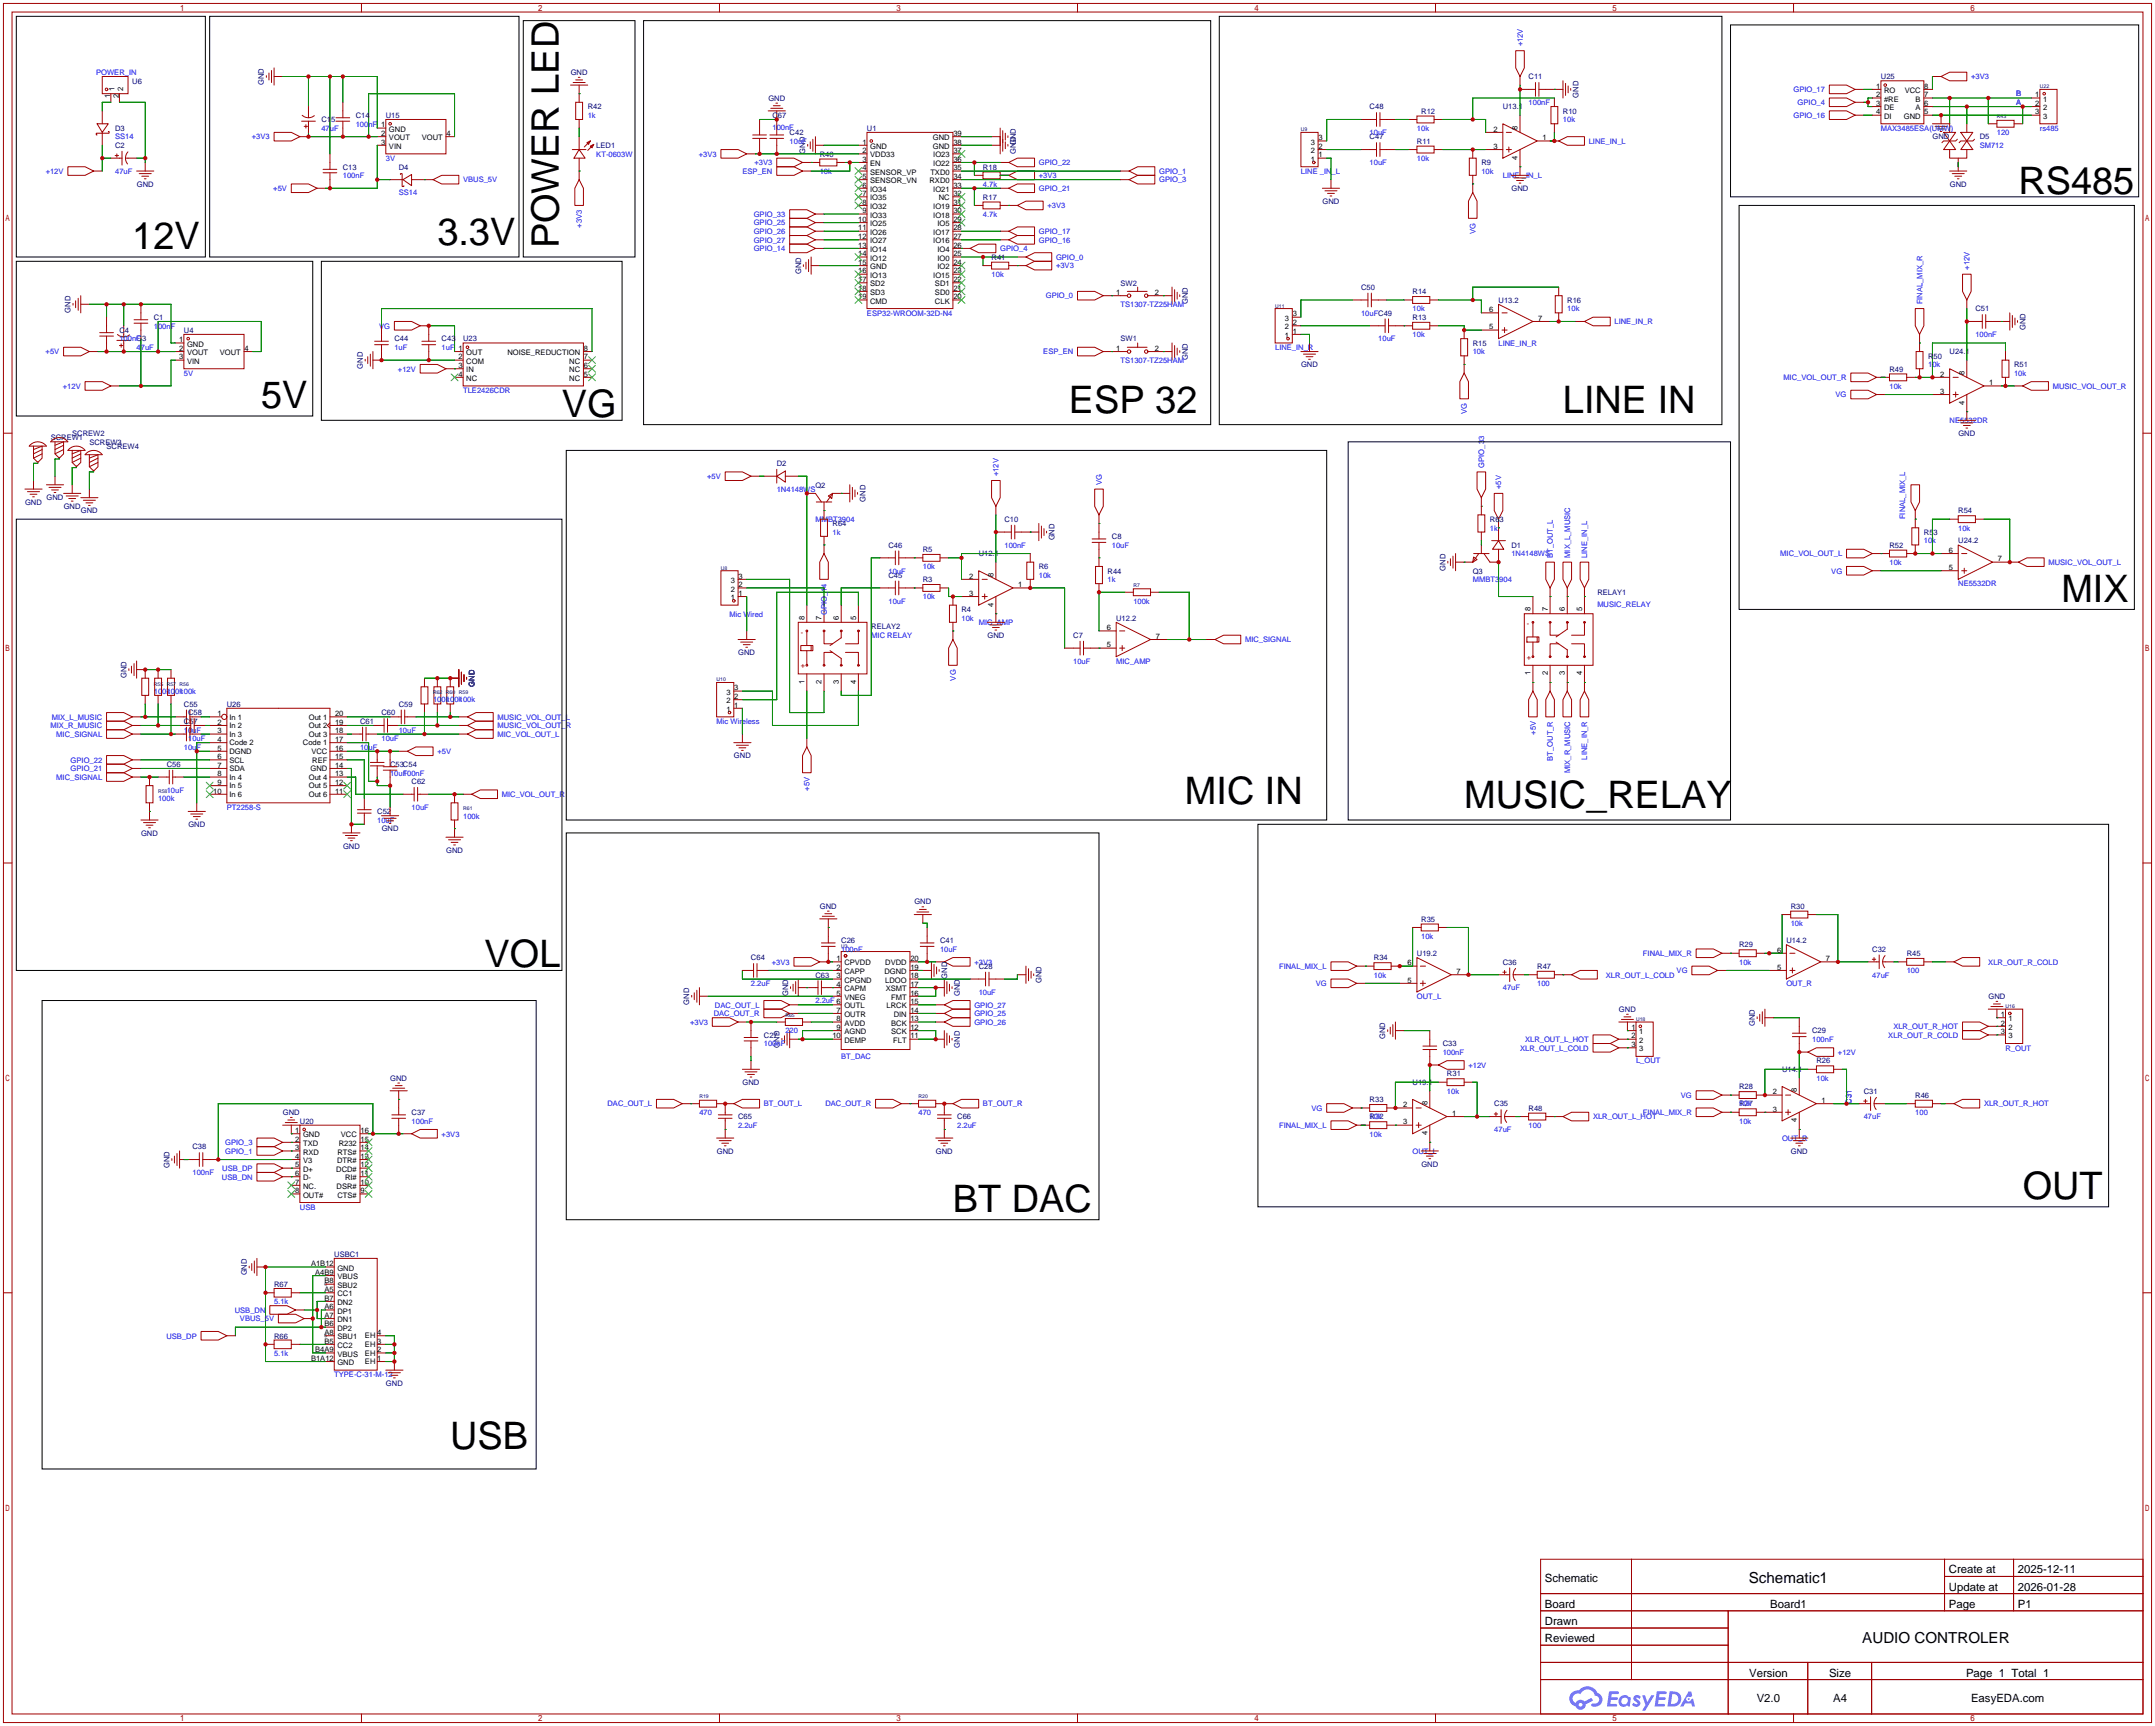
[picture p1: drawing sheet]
<svg xmlns="http://www.w3.org/2000/svg" width="637mm" height="510mm" viewBox="0 0 637 510" stroke-linecap="round" stroke-linejoin="round" font-family="sans-serif">
<defs><g id="words">
<g font-size="11.2">
<text x="596.6" y="57.2">RS485</text>
<text x="39.1" y="73.7">12V</text>
<text x="129.3" y="72.4">3.3V</text>
<text x="165.1" y="73.4" transform="rotate(-90 165.1 73.4)">POWER LED</text>
<text x="77.2" y="120.7">5V</text>
<text x="166.1" y="123.2">VG</text>
<text x="316" y="122">ESP 32</text>
<text x="462" y="122">LINE IN</text>
<text x="609.3" y="177.8">MIX</text>
<text x="350.3" y="237.5">MIC IN</text>
<text x="432.8" y="238.8">MUSIC_RELAY</text>
<text x="143.3" y="285.8">VOL</text>
<text x="281.7" y="358.2">BT DAC</text>
<text x="597.9" y="354.4">OUT</text>
<text x="133.1" y="428">USB</text>
</g>
<g font-size="4.5">
<text x="517" y="467.8">Schematic1</text>
<text x="550.5" y="485.6">AUDIO CONTROLER</text>
</g>
<g font-size="3.4">
<text x="456.7" y="467.5">Schematic</text>
<text x="576.1" y="464.9">Create at</text>
<text x="596.5" y="464.9">2025-12-11</text>
<text x="576.1" y="470">Update at</text>
<text x="596.5" y="470">2026-01-28</text>
<text x="456.7" y="475.1">Board</text>
<text x="523.3" y="475.1">Board1</text>
<text x="576.1" y="475.1">Page</text>
<text x="596.5" y="475.1">P1</text>
<text x="456.7" y="480.2">Drawn</text>
<text x="456.7" y="485.3">Reviewed</text>
<text x="517.1" y="495.4">Version</text>
<text x="540.7" y="495.4">Size</text>
<text x="581.2" y="495.4">Page 1 Total 1</text>
<text x="519.3" y="503">V2.0</text>
<text x="541.9" y="503">A4</text>
<text x="582.7" y="503">EasyEDA.com</text>
</g>
<g font-size="2.2" fill="#00f">
<text x="450.1" y="13.7" transform="rotate(-90 450.1 13.7)">+12V</text>
<text x="28.4" y="22.2">POWER_IN</text>
<text x="582.7" y="23.4">+3V3</text>
<text x="530.2" y="27.2">GPIO_17</text>
<text x="596" y="28.5">B</text>
<text x="173.7" y="34.9">1k</text>
<text x="451.9" y="31">100nF</text>
<text x="530.2" y="34.9">GPIO_16</text>
<text x="531.4" y="31">GPIO_4</text>
<text x="596" y="31">A</text>
<text x="34" y="41.2">SS14</text>
<text x="74.5" y="41.2">+3V3</text>
<text x="95" y="38.7">47uF</text>
<text x="105.2" y="37.4">100nF</text>
<text x="228.3" y="38.4">100nF</text>
<text x="404.9" y="39.9">10uF</text>
<text x="418.8" y="38.7">10k</text>
<text x="462" y="36.1">10k</text>
<text x="556" y="38.7">MAX3485ESA(UMW)</text>
<text x="590.3" y="39.9">120</text>
<text x="603" y="38.7">rs485</text>
<text x="114" y="47.6">3V</text>
<text x="176.3" y="46.3">KT-0603W</text>
<text x="206.5" y="46.3">+3V3</text>
<text x="233.4" y="42.5">10uF</text>
<text x="418.8" y="47.6">10k</text>
<text x="469.6" y="42.5">LINE_IN_L</text>
<text x="585.2" y="43.7">SM712</text>
<text x="13.5" y="51.4">+12V</text>
<text x="34" y="51.4">47uF</text>
<text x="101.3" y="52.6">100nF</text>
<text x="136.9" y="53.9">VBUS_5V</text>
<text x="219.5" y="51.4">ESP_EN</text>
<text x="223.1" y="48.8">+3V3</text>
<text x="242.3" y="51.4">10k</text>
<text x="307.1" y="48.8">GPIO_22</text>
<text x="307.1" y="52.6">+3V3</text>
<text x="342.6" y="51.4">GPIO_1</text>
<text x="342.6" y="53.9">GPIO_3</text>
<text x="384.6" y="51.4">LINE _IN_L</text>
<text x="404.9" y="48.8">10uF</text>
<text x="437.9" y="51.4">10k</text>
<text x="444.2" y="52.6">LINE _IN_L</text>
<text x="80.8" y="56.4">+5V</text>
<text x="117.9" y="57.7">SS14</text>
<text x="290.6" y="55.2">4.7k</text>
<text x="307.1" y="56.4">GPIO_21</text>
<text x="222.8" y="64.1">GPIO_33</text>
<text x="290.6" y="64.1">4.7k</text>
<text x="309.6" y="61.5">+3V3</text>
<text x="172" y="67.3" transform="rotate(-90 172 67.3)">+3V3</text>
<text x="222.8" y="66.6">GPIO_25</text>
<text x="222.8" y="69.1">GPIO_26</text>
<text x="222.8" y="71.7">GPIO_27</text>
<text x="307.1" y="69.1">GPIO_17</text>
<text x="307.1" y="71.7">GPIO_16</text>
<text x="436.2" y="69" transform="rotate(-90 436.2 69)">VG</text>
<text x="222.8" y="74.2">GPIO_14</text>
<text x="295.7" y="74.2">GPIO_4</text>
<text x="312.2" y="76.8">GPIO_0</text>
<text x="293.1" y="81.8">10k</text>
<text x="312.2" y="79.3">+3V3</text>
<text x="582.2" y="79.8" transform="rotate(-90 582.2 79.8)">+12V</text>
<text x="309.1" y="88.2">GPIO_0</text>
<text x="568.3" y="89.9" transform="rotate(-90 568.3 89.9)">FINAL_MIX_R</text>
<text x="256.3" y="93.3">ESP32-WROOM-32D-N4</text>
<text x="331.2" y="90.7">TS1307-TZ25HAM</text>
<text x="402.3" y="93.3">10uFC49</text>
<text x="417.6" y="92">10k</text>
<text x="463.3" y="92">10k</text>
<text x="477.3" y="95.8">LINE_IN_R</text>
<text x="35.3" y="100.9">100nF</text>
<text x="45.5" y="97.1">100nF</text>
<text x="112.1" y="97.1">VG</text>
<text x="407.4" y="100.9">10uF</text>
<text x="417.6" y="99.6">10k</text>
<text x="583.9" y="99.6">100nF</text>
<text x="13.5" y="104.7">+5V</text>
<text x="40.4" y="103.4">47uF</text>
<text x="116.6" y="103.4">1uF</text>
<text x="130.6" y="103.4">1uF</text>
<text x="308.4" y="104.7">ESP_EN</text>
<text x="331.2" y="107.2">TS1307-TZ25HAM</text>
<text x="376.9" y="103.4">LINE_IN_R</text>
<text x="435.4" y="104.7">10k</text>
<text x="443" y="102.2">LINE_IN_R</text>
<text x="54.4" y="111.1">5V</text>
<text x="117.6" y="109.8">+12V</text>
<text x="527.2" y="112.3">MIC_VOL_OUT_R</text>
<text x="570" y="108.5">10k</text>
<text x="595.4" y="111.1">10k</text>
<text x="18.6" y="114.9">+12V</text>
<text x="136.9" y="116.1">TLE2426CDR</text>
<text x="542.6" y="117.4">VG</text>
<text x="558.5" y="114.9">10k</text>
<text x="606.8" y="114.9">MUSIC_VOL_OUT_R</text>
<text x="433.6" y="122.4" transform="rotate(-90 433.6 122.4)">VG</text>
<text x="576.3" y="125">NE5532DR</text>
<text x="209.1" y="141.5">+5V</text>
<text x="295.2" y="140.7" transform="rotate(-90 295.2 140.7)">+12V</text>
<text x="325.7" y="143.3" transform="rotate(-90 325.7 143.3)">VG</text>
<text x="438.7" y="138.2" transform="rotate(-90 438.7 138.2)">GPIO_33</text>
<text x="229.6" y="145.3">1N4148WS</text>
<text x="443.8" y="144.5" transform="rotate(-90 443.8 144.5)">+5V</text>
<text x="241" y="154.2">MMBT3904</text>
<text x="563.2" y="153.4" transform="rotate(-90 563.2 153.4)">FINAL_MIX_L</text>
<text x="246.1" y="158">1k</text>
<text x="296.9" y="161.9">100nF</text>
<text x="328.7" y="161.9">10uF</text>
<text x="440.4" y="156.8">1k</text>
<text x="568.7" y="160.6">10k</text>
<text x="578.9" y="156.8">10k</text>
<text x="446.8" y="164.4">1N4148WS</text>
<text x="459" y="164.8" transform="rotate(-90 459 164.8)">BT_OUT_L</text>
<text x="464.1" y="164.8" transform="rotate(-90 464.1 164.8)">MIX_L_MUSIC</text>
<text x="469.2" y="164.8" transform="rotate(-90 469.2 164.8)">LINE_IN_L</text>
<text x="526.3" y="164.4">MIC_VOL_OUT_L</text>
<text x="558.5" y="166.9">10k</text>
<text x="605.5" y="166.9">MUSIC_VOL_OUT_L</text>
<text x="262.6" y="169.5">10uF</text>
<text x="272.8" y="168.2">10k</text>
<text x="307.1" y="170.7">10k</text>
<text x="327.4" y="172">1k</text>
<text x="435.4" y="172">MMBT3904</text>
<text x="541.3" y="169.5">VG</text>
<text x="578.9" y="173.3">NE5532DR</text>
<text x="262.6" y="178.4">10uF</text>
<text x="272.8" y="177.1">10k</text>
<text x="335" y="178.4">100k</text>
<text x="472.2" y="179.4">MUSIC_RELAY</text>
<text x="215.6" y="182.2">Mic Wired</text>
<text x="244.4" y="181.8" transform="rotate(-90 244.4 181.8)">GPIO_14</text>
<text x="284.2" y="183.4">10k</text>
<text x="289.3" y="184.7">MIC_AMP</text>
<text x="257.6" y="188.5">MIC RELAY</text>
<text x="368" y="189.8">MIC_SIGNAL</text>
<text x="317.2" y="196.1">10uF</text>
<text x="329.9" y="196.1">MIC_AMP</text>
<text x="282.5" y="201.1" transform="rotate(-90 282.5 201.1)">VG</text>
<text x="45.5" y="205">100k</text>
<text x="49.3" y="205">100k</text>
<text x="53.1" y="205">100k</text>
<text x="128" y="207.6">100k</text>
<text x="131.8" y="207.6">100k</text>
<text x="135.6" y="207.6">100k</text>
<text x="14.9" y="215.2">MIX_R_MUSIC</text>
<text x="15.3" y="212.7">MIX_L_MUSIC</text>
<text x="147.1" y="215.2">MUSIC_VOL_OUT_R</text>
<text x="147.1" y="212.7">MUSIC_VOL_OUT_L</text>
<text x="211.8" y="213.9">Mic Wireless</text>
<text x="16.7" y="217.7">MIC_SIGNAL</text>
<text x="54.4" y="216.5">10uF</text>
<text x="54.4" y="221.5">10uF</text>
<text x="55.6" y="219">10uF</text>
<text x="106.4" y="221.5">10uF</text>
<text x="112.8" y="219">10uF</text>
<text x="117.9" y="216.5">10uF</text>
<text x="147.1" y="217.7">MIC_VOL_OUT_L</text>
<text x="454" y="217.2" transform="rotate(-90 454 217.2)">+5V</text>
<text x="20.9" y="225.4">GPIO_22</text>
<text x="20.9" y="227.9">GPIO_21</text>
<text x="129.3" y="222.8">+5V</text>
<text x="459" y="224.8" transform="rotate(-90 459 224.8)">BT_OUT_R</text>
<text x="469.2" y="224.4" transform="rotate(-90 469.2 224.4)">LINE_IN_R</text>
<text x="16.7" y="230.4">MIC_SIGNAL</text>
<text x="115.3" y="229.2">10uF</text>
<text x="119.1" y="229.2">100nF</text>
<text x="239.3" y="233.7" transform="rotate(-90 239.3 233.7)">+5V</text>
<text x="464.1" y="228.4" transform="rotate(-90 464.1 228.4)">MIX_R_MUSIC</text>
<text x="46.7" y="236.8">100k</text>
<text x="49.3" y="234.2">10uF</text>
<text x="67.1" y="239.3">PT2258-S</text>
<text x="121.7" y="239.3">10uF</text>
<text x="148.3" y="235.5">MIC_VOL_OUT_R</text>
<text x="111.5" y="243.1">10uF</text>
<text x="136.9" y="241.9">100k</text>
<text x="529.3" y="273.6">10k</text>
<text x="248.7" y="281.2">100nF</text>
<text x="277.9" y="281.2">10uF</text>
<text x="420.1" y="277.4">10k</text>
<text x="228.1" y="285">+3V3</text>
<text x="288" y="285">+3V3</text>
<text x="378.1" y="286.3">FINAL_MIX_L</text>
<text x="485.7" y="282.5">FINAL_MIX_R</text>
<text x="495.6" y="287.6">VG</text>
<text x="514.1" y="285">10k</text>
<text x="563.6" y="287.6">100</text>
<text x="587.8" y="285">XLR_OUT_R_COLD</text>
<text x="222" y="291.4">2.2uF</text>
<text x="289.3" y="293.9">10uF</text>
<text x="388.9" y="291.4">VG</text>
<text x="406.1" y="288.9">10k</text>
<text x="444.2" y="292.7">47uF</text>
<text x="454.4" y="291.4">100</text>
<text x="474.7" y="288.9">XLR_OUT_L_COLD</text>
<text x="528.1" y="291.4">OUT_R</text>
<text x="553.5" y="288.9">47uF</text>
<text x="211.3" y="297.7">DAC_OUT_L</text>
<text x="241" y="296.5">2.2uF 6</text>
<text x="288" y="297.7">GPIO_27</text>
<text x="418.8" y="295.2">OUT_L</text>
<text x="204" y="302.8">+3V3</text>
<text x="211" y="300.3">DAC_OUT_R</text>
<text x="232.2" y="305.4">220</text>
<text x="288" y="302.8">GPIO_26</text>
<text x="288" y="300.3">GPIO_25</text>
<text x="559.7" y="304.1">XLR_OUT_R_HOT</text>
<text x="225.8" y="309.2">100nF</text>
<text x="426.5" y="311.7">100nF</text>
<text x="449.3" y="310.4">XLR_OUT_L_COLD</text>
<text x="450.8" y="307.9">XLR_OUT_L_HOT</text>
<text x="535.7" y="307.9">100nF</text>
<text x="543.3" y="311.7">+12V</text>
<text x="558.2" y="306.6">XLR_OUT_R_COLD</text>
<text x="592.8" y="310.4">R_OUT</text>
<text x="248.7" y="313">BT_DAC</text>
<text x="434.1" y="315.5">+12V</text>
<text x="483.6" y="314.3">L_OUT</text>
<text x="427.7" y="323.1">10k</text>
<text x="537" y="319.3">10k</text>
<text x="179.6" y="327">DAC_OUT_L</text>
<text x="206.8" y="329.5">470</text>
<text x="225.8" y="327">BT_OUT_L</text>
<text x="244" y="327">DAC_OUT_R</text>
<text x="271.5" y="329.5">470</text>
<text x="290.6" y="327">BT_OUT_R</text>
<text x="387.7" y="328.2">VG</text>
<text x="485.7" y="329.5">FINAL_MIX_R</text>
<text x="496.9" y="324.4">VG</text>
<text x="514.1" y="327">10k</text>
<text x="547.3" y="326.1" transform="rotate(-90 547.3 326.1)">C31</text>
<text x="566.2" y="329.5">100</text>
<text x="586.5" y="327">XLR_OUT_R_HOT</text>
<text x="121.7" y="332">100nF</text>
<text x="130.6" y="335.8">+3V3</text>
<text x="218.2" y="333.3">2.2uF</text>
<text x="283" y="333.3">2.2uF</text>
<text x="378.1" y="333.3">FINAL_MIX_L</text>
<text x="404.9" y="335.8">10k</text>
<text x="404.9" y="330.8">10k</text>
<text x="441.7" y="334.6">47uF</text>
<text x="451.9" y="333.3">100</text>
<text x="470.9" y="330.8">XLR_OUT_L_HOT</text>
<text x="514.1" y="332">10k</text>
<text x="550.9" y="330.8">47uF</text>
<text x="66.6" y="340.9">GPIO_1</text>
<text x="66.6" y="338.4">GPIO_3</text>
<text x="417.6" y="340.9">OUT_L</text>
<text x="526.8" y="337.1">OUT_R</text>
<text x="56.9" y="347.3">100nF</text>
<text x="65.7" y="346">USB_DP</text>
<text x="65.6" y="348.5">USB_DN</text>
<text x="88.6" y="357.4">USB</text>
<text x="69.4" y="387.9">USB_DN</text>
<text x="81" y="385.4">5.1k</text>
<text x="49.2" y="395.5">USB_DP</text>
<text x="70.9" y="390.5">VBUS_5V</text>
<text x="81" y="400.6">5.1k</text>
<text x="98.8" y="407">TYPE-C-31-M-12</text>
</g>
<g font-size="2.2" fill="#000080">
<text x="168.7" y="22.2">GND</text>
<text x="451.9" y="23.4">C11</text>
<text x="556" y="23.4">U25</text>
<text x="39.1" y="24.7">U6</text>
<text x="78" y="25.1" transform="rotate(-90 78 25.1)">GND</text>
<text x="227.1" y="29.8">GND</text>
<text x="466.7" y="28.9" transform="rotate(-90 466.7 28.9)">GND</text>
<text x="105.2" y="34.9">C14</text>
<text x="114" y="34.9">U15</text>
<text x="173.7" y="32.3">R42</text>
<text x="228.3" y="34.9">C67</text>
<text x="404.9" y="32.3">C48</text>
<text x="420.1" y="33.6">R12</text>
<text x="444.2" y="32.3">U13.1</text>
<text x="462" y="33.6">R10</text>
<text x="34" y="38.7">D3</text>
<text x="95" y="36.1">C15</text>
<text x="233.4" y="39.9">C42</text>
<text x="256.3" y="38.7">U1</text>
<text x="404.9" y="41.2">C47</text>
<text x="571.3" y="41.2">GND</text>
<text x="585.2" y="41.2">D5</text>
<text x="34" y="43.7">C2</text>
<text x="176.3" y="43.7">LED1</text>
<text x="238.1" y="45.4" transform="rotate(-90 238.1 45.4)">GND</text>
<text x="242.3" y="46.3">R40</text>
<text x="300.3" y="45.4" transform="rotate(-90 300.3 45.4)">GND</text>
<text x="300.3" y="42.9" transform="rotate(-90 300.3 42.9)">GND</text>
<text x="418.8" y="42.5">R11</text>
<text x="101.3" y="50.1">C13</text>
<text x="117.9" y="50.1">D4</text>
<text x="290.6" y="50.1">R18</text>
<text x="437.9" y="48.8">R9</text>
<text x="40.4" y="55.2">GND</text>
<text x="290.6" y="59">R17</text>
<text x="446.8" y="56.4">GND</text>
<text x="576.4" y="55.2">GND</text>
<text x="391" y="60.3">GND</text>
<text x="293.1" y="76.8">R41</text>
<text x="236.8" y="81" transform="rotate(-90 236.8 81)">GND</text>
<text x="331.2" y="84.4">SW2</text>
<text x="351.1" y="89.9" transform="rotate(-90 351.1 89.9)">GND</text>
<text x="402.3" y="85.7">C50</text>
<text x="417.6" y="86.9">R14</text>
<text x="443" y="89.5">U13.2</text>
<text x="463.3" y="89.5">R16</text>
<text x="20.9" y="92.4" transform="rotate(-90 20.9 92.4)">GND</text>
<text x="45.5" y="94.5">C1</text>
<text x="417.6" y="94.5">R13</text>
<text x="583.9" y="92">C51</text>
<text x="35.3" y="98.4">C4</text>
<text x="40.4" y="100.9">C3</text>
<text x="54.4" y="98.4">U4</text>
<text x="116.6" y="100.9">C44</text>
<text x="130.6" y="100.9">C43</text>
<text x="136.9" y="100.9">U23</text>
<text x="331.2" y="100.9">SW1</text>
<text x="598.7" y="97.5" transform="rotate(-90 598.7 97.5)">GND</text>
<text x="351.1" y="106.4" transform="rotate(-90 351.1 106.4)">GND</text>
<text x="435.4" y="102.2">R15</text>
<text x="570" y="106">R50</text>
<text x="576.3" y="104.7">U24.1</text>
<text x="107.2" y="108.9" transform="rotate(-90 107.2 108.9)">GND</text>
<text x="384.6" y="108.5">GND</text>
<text x="558.5" y="109.8">R49</text>
<text x="595.4" y="108.5">R51</text>
<text x="15" y="130.1">SCREW1</text>
<text x="21.3" y="128.8">SCREW2</text>
<text x="26.4" y="131.4">SCREW3</text>
<text x="578.9" y="128.8">GND</text>
<text x="31.5" y="132.6">SCREW4</text>
<text x="229.6" y="137.7">D2</text>
<text x="7.4" y="149.2">GND</text>
<text x="13.8" y="147.9">GND</text>
<text x="241" y="144.1">Q2</text>
<text x="255.8" y="148.3" transform="rotate(-90 255.8 148.3)">GND</text>
<text x="18.8" y="150.4">GND</text>
<text x="23.9" y="151.7">GND</text>
<text x="246.1" y="155.5">R64</text>
<text x="296.9" y="154.2">C10</text>
<text x="440.4" y="154.2">R63</text>
<text x="578.9" y="151.7">R54</text>
<text x="262.6" y="161.9">C46</text>
<text x="311.7" y="159.7" transform="rotate(-90 311.7 159.7)">GND</text>
<text x="328.7" y="159.3">C8</text>
<text x="446.8" y="161.9">D1</text>
<text x="558.5" y="161.9">R52</text>
<text x="568.7" y="158">R53</text>
<text x="578.9" y="160.6">U24.2</text>
<text x="272.8" y="163.1">R5</text>
<text x="289.3" y="164.4">U12.1</text>
<text x="262.6" y="170.7">C45</text>
<text x="272.8" y="172">R3</text>
<text x="307.1" y="168.2">R6</text>
<text x="327.4" y="169.5">R44</text>
<text x="427.3" y="168.6" transform="rotate(-90 427.3 168.6)">GND</text>
<text x="435.4" y="169.5">Q3</text>
<text x="472.2" y="175.8">RELAY1</text>
<text x="257.6" y="186">RELAY2</text>
<text x="284.2" y="180.9">R4</text>
<text x="329.9" y="183.4">U12.2</text>
<text x="291.9" y="188.5">GND</text>
<text x="317.2" y="188.5">C7</text>
<text x="218.2" y="193.6">GND</text>
<text x="37.4" y="200.4" transform="rotate(-90 37.4 200.4)">GND</text>
<text x="140.3" y="202.9" transform="rotate(-90 140.3 202.9)">GND</text>
<text x="54.4" y="208.8">C55</text>
<text x="67.1" y="208.8">U26</text>
<text x="117.9" y="208.8">C59</text>
<text x="54.4" y="213.9">C57</text>
<text x="55.6" y="211.4">C58</text>
<text x="106.4" y="213.9">C61</text>
<text x="112.8" y="211.4">C60</text>
<text x="49.3" y="226.6">C56</text>
<text x="115.3" y="226.6">C53C54</text>
<text x="217" y="224.1">GND</text>
<text x="121.7" y="231.7">C62</text>
<text x="55.7" y="244.4">GND</text>
<text x="111.5" y="240.6">C52</text>
<text x="112.8" y="245.7">GND</text>
<text x="41.7" y="246.9">GND</text>
<text x="101.4" y="250.8">GND</text>
<text x="131.9" y="252">GND</text>
<text x="242.4" y="268.5">GND</text>
<text x="270.3" y="267.3">GND</text>
<text x="529.3" y="268.5">R30</text>
<text x="420.1" y="272.3">R35</text>
<text x="248.7" y="278.7">C26</text>
<text x="277.9" y="278.7">C41</text>
<text x="514.1" y="280">R29</text>
<text x="528.1" y="278.7">U14.2</text>
<text x="553.5" y="281.2">C32</text>
<text x="222" y="283.8">C64</text>
<text x="289.3" y="286.3">C28</text>
<text x="406.1" y="283.8">R34</text>
<text x="418.8" y="282.5">U19.2</text>
<text x="444.2" y="285">C36</text>
<text x="454.4" y="286.3">R47</text>
<text x="563.6" y="282.5">R45</text>
<text x="241" y="288.9">C63</text>
<text x="280" y="289.3" transform="rotate(-90 280 289.3)">GND</text>
<text x="307.9" y="290.5" transform="rotate(-90 307.9 290.5)">GND</text>
<text x="203.8" y="296.9" transform="rotate(-90 203.8 296.9)">GND</text>
<text x="233" y="294.3" transform="rotate(-90 233 294.3)">GND</text>
<text x="283.8" y="294.3" transform="rotate(-90 283.8 294.3)">GND</text>
<text x="478.6" y="299">GND</text>
<text x="587.8" y="295.2">GND</text>
<text x="518.7" y="303.2" transform="rotate(-90 518.7 303.2)">GND</text>
<text x="535.7" y="305.4">C29</text>
<text x="225.8" y="306.6">C27</text>
<text x="230.4" y="309.6" transform="rotate(-90 230.4 309.6)">GND</text>
<text x="283.8" y="309.6" transform="rotate(-90 283.8 309.6)">GND</text>
<text x="409.5" y="307" transform="rotate(-90 409.5 307)">GND</text>
<text x="426.5" y="309.2">C33</text>
<text x="526.8" y="316.8">U14.1</text>
<text x="537" y="314.3">R26</text>
<text x="115.4" y="319.3">GND</text>
<text x="219.5" y="320.6">GND</text>
<text x="417.6" y="320.6">U19.1</text>
<text x="427.7" y="318.1">R31</text>
<text x="514.1" y="321.9">R28</text>
<text x="550.9" y="323.1">C31</text>
<text x="83.6" y="329.5">GND</text>
<text x="121.7" y="329.5">C37</text>
<text x="404.9" y="325.7">R33</text>
<text x="441.7" y="327">C35</text>
<text x="451.9" y="328.2">R48</text>
<text x="514.1" y="327">R27</text>
<text x="566.2" y="324.4">R46</text>
<text x="88.6" y="332">U20</text>
<text x="218.2" y="330.8">C65</text>
<text x="283" y="330.8">C66</text>
<text x="404.9" y="330.8">R32</text>
<text x="56.9" y="339.7">C38</text>
<text x="211.9" y="340.9">GND</text>
<text x="276.7" y="340.9">GND</text>
<text x="529.4" y="340.9">GND</text>
<text x="50.1" y="345.1" transform="rotate(-90 50.1 345.1)">GND</text>
<text x="420.2" y="344.7">GND</text>
<text x="98.8" y="371.4">USBC1</text>
<text x="73" y="376.9" transform="rotate(-90 73 376.9)">GND</text>
<text x="81" y="380.3">R67</text>
<text x="81" y="395.5">R66</text>
<text x="114.1" y="409.5">GND</text>
</g>
<g font-size="2.2">
<text x="32.6" y="29.1" transform="rotate(-90 32.6 29.1)">1</text>
<text x="33.8" y="26.7" transform="rotate(-90 33.8 26.7)">1</text>
<text x="35.1" y="29.1" transform="rotate(-90 35.1 29.1)">2</text>
<text x="36.4" y="26.7" transform="rotate(-90 36.4 26.7)">2</text>
<text x="554.6" y="26.2">1</text>
<text x="554.6" y="28.7">2</text>
<text x="556.9" y="27.5">RO</text>
<text x="563" y="27.5">VCC</text>
<text x="568.8" y="28.7">7</text>
<text x="568.8" y="26.2">8</text>
<text x="601.6" y="28.7">1</text>
<text x="554.6" y="31.3">3</text>
<text x="554.6" y="33.8">4</text>
<text x="556.9" y="30">#RE</text>
<text x="556.9" y="32.6">DE</text>
<text x="556.9" y="35.1">DI</text>
<text x="562.8" y="35.1">GND</text>
<text x="566.3" y="32.6">A</text>
<text x="566.3" y="30">B</text>
<text x="568.8" y="33.8">5</text>
<text x="568.8" y="31.3">6</text>
<text x="601.6" y="31.3">2</text>
<text x="601.6" y="33.8">3</text>
<text x="603.9" y="30">1</text>
<text x="603.9" y="32.6">2</text>
<text x="603.9" y="35.1">3</text>
<text x="112.7" y="37.6">1</text>
<text x="112.7" y="40.2">2</text>
<text x="115" y="38.9">GND</text>
<text x="115" y="41.4">VOUT</text>
<text x="124.7" y="41.4">VOUT</text>
<text x="132" y="40.2">4</text>
<text x="275.8" y="41.4">GND</text>
<text x="281.8" y="40.2">39</text>
<text x="389.8" y="41.4">3</text>
<text x="441.5" y="38.9">2</text>
<text x="448.6" y="38.3" transform="rotate(-90 448.6 38.3)">8</text>
<text x="455.9" y="41.4">1</text>
<text x="112.7" y="42.7">3</text>
<text x="115" y="44">VIN</text>
<text x="254.9" y="47.8">3</text>
<text x="254.9" y="45.3">2</text>
<text x="254.9" y="42.7">1</text>
<text x="257.2" y="46.5">VDD33</text>
<text x="257.2" y="44">GND</text>
<text x="275.8" y="44">GND</text>
<text x="275.9" y="46.5">IO23</text>
<text x="281.8" y="42.7">38</text>
<text x="281.8" y="45.3">37</text>
<text x="281.8" y="47.8">36</text>
<text x="387.4" y="47.8">1</text>
<text x="387.4" y="45.3">2</text>
<text x="387.4" y="42.7">3</text>
<text x="389.8" y="46.5">1</text>
<text x="389.8" y="44">2</text>
<text x="441.5" y="44">3</text>
<text x="448.6" y="47.2" transform="rotate(-90 448.6 47.2)">4</text>
<text x="254.9" y="52.9">5</text>
<text x="254.9" y="50.3">4</text>
<text x="257.2" y="51.6">SENSOR_VP</text>
<text x="257.2" y="49.1">EN</text>
<text x="275" y="51.6">TXD0</text>
<text x="275.9" y="49.1">IO22</text>
<text x="281.8" y="50.3">35</text>
<text x="281.8" y="52.9">34</text>
<text x="254.9" y="58">7</text>
<text x="254.9" y="55.4">6</text>
<text x="257.2" y="59.2">IO35</text>
<text x="257.2" y="56.7">IO34</text>
<text x="257.2" y="54.1">SENSOR_VN</text>
<text x="274.8" y="54.1">RXD0</text>
<text x="275.9" y="56.7">IO21</text>
<text x="277.5" y="59.2">NC</text>
<text x="281.8" y="55.4">33</text>
<text x="281.8" y="58">32</text>
<text x="253.7" y="65.6">10</text>
<text x="254.9" y="63">9</text>
<text x="254.9" y="60.5">8</text>
<text x="257.2" y="64.3">IO33</text>
<text x="257.2" y="61.8">IO32</text>
<text x="275.9" y="61.8">IO19</text>
<text x="275.9" y="64.3">IO18</text>
<text x="281.8" y="60.5">31</text>
<text x="281.8" y="63">30</text>
<text x="281.8" y="65.6">29</text>
<text x="253.7" y="70.7">12</text>
<text x="253.7" y="68.1">11</text>
<text x="257.2" y="71.9">IO27</text>
<text x="257.2" y="69.4">IO26</text>
<text x="257.2" y="66.8">IO25</text>
<text x="275.9" y="69.4">IO17</text>
<text x="275.9" y="71.9">IO16</text>
<text x="277.1" y="66.8">IO5</text>
<text x="281.8" y="68.1">28</text>
<text x="281.8" y="70.7">27</text>
<text x="253.7" y="75.7">14</text>
<text x="253.7" y="73.2">13</text>
<text x="257.2" y="77">IO12</text>
<text x="257.2" y="74.5">IO14</text>
<text x="277.1" y="74.5">IO4</text>
<text x="277.1" y="77">IO0</text>
<text x="281.8" y="73.2">26</text>
<text x="281.8" y="75.7">25</text>
<text x="253.7" y="83.4">17</text>
<text x="253.7" y="80.8">16</text>
<text x="253.7" y="78.3">15</text>
<text x="257.2" y="82.1">IO13</text>
<text x="257.2" y="79.5">GND</text>
<text x="275.9" y="82.1">IO15</text>
<text x="277.1" y="79.5">IO2</text>
<text x="281.8" y="78.3">24</text>
<text x="281.8" y="80.8">23</text>
<text x="281.8" y="83.4">22</text>
<text x="253.7" y="88.4">19</text>
<text x="253.7" y="85.9">18</text>
<text x="257.2" y="89.7">CMD</text>
<text x="257.2" y="87.2">SD3</text>
<text x="257.2" y="84.6">SD2</text>
<text x="276.4" y="84.6">SD1</text>
<text x="276.4" y="87.2">SD0</text>
<text x="276.4" y="89.7">CLK</text>
<text x="281.8" y="85.9">21</text>
<text x="281.8" y="88.4">20</text>
<text x="330" y="87.2">1</text>
<text x="341.4" y="87.2">2</text>
<text x="379.8" y="94.8">3</text>
<text x="382.1" y="93.5">3</text>
<text x="440.2" y="92.2">6</text>
<text x="454.7" y="94.8">7</text>
<text x="53" y="101.1">1</text>
<text x="379.8" y="99.9">1</text>
<text x="379.8" y="97.3">2</text>
<text x="382.1" y="98.6">1</text>
<text x="382.1" y="96.1">2</text>
<text x="440.2" y="97.3">5</text>
<text x="53" y="103.7">2</text>
<text x="53" y="106.2">3</text>
<text x="55.3" y="102.4">GND</text>
<text x="55.3" y="104.9">VOUT</text>
<text x="55.3" y="107.5">VIN</text>
<text x="65" y="104.9">VOUT</text>
<text x="72.3" y="103.7">4</text>
<text x="135.5" y="103.7">1</text>
<text x="135.5" y="106.2">2</text>
<text x="137.8" y="104.9">OUT</text>
<text x="137.8" y="107.5">COM</text>
<text x="150" y="104.9">NOISE_REDUCTION</text>
<text x="168.3" y="107.5">NC</text>
<text x="172.6" y="106.2">7</text>
<text x="172.6" y="103.7">8</text>
<text x="330" y="103.7">1</text>
<text x="341.4" y="103.7">2</text>
<text x="135.5" y="108.8">3</text>
<text x="135.5" y="111.3">4</text>
<text x="137.8" y="110">IN</text>
<text x="137.8" y="112.6">NC</text>
<text x="168.3" y="112.6">NC</text>
<text x="168.3" y="110">NC</text>
<text x="172.6" y="111.3">5</text>
<text x="172.6" y="108.8">6</text>
<text x="573.6" y="111.3">2</text>
<text x="580.7" y="110.7" transform="rotate(-90 580.7 110.7)">8</text>
<text x="588" y="113.8">1</text>
<text x="573.6" y="116.4">3</text>
<text x="580.7" y="119.6" transform="rotate(-90 580.7 119.6)">4</text>
<text x="576.1" y="163.4">6</text>
<text x="590.5" y="165.9">7</text>
<text x="216" y="172.3">3</text>
<text x="218.3" y="173.5">2</text>
<text x="218.3" y="171">3</text>
<text x="286.5" y="171">2</text>
<text x="293.7" y="170.4" transform="rotate(-90 293.7 170.4)">8</text>
<text x="301" y="173.5">1</text>
<text x="576.1" y="168.4">5</text>
<text x="216" y="177.3">1</text>
<text x="216" y="174.8">2</text>
<text x="218.3" y="176.1">1</text>
<text x="286.5" y="176.1">3</text>
<text x="293.7" y="179.3" transform="rotate(-90 293.7 179.3)">4</text>
<text x="237.8" y="183.1" transform="rotate(-90 237.8 183.1)">8</text>
<text x="242.9" y="183.1" transform="rotate(-90 242.9 183.1)">7</text>
<text x="248" y="183.1" transform="rotate(-90 248 183.1)">6</text>
<text x="253" y="183.1" transform="rotate(-90 253 183.1)">5</text>
<text x="452.4" y="180.6" transform="rotate(-90 452.4 180.6)">8</text>
<text x="457.5" y="180.6" transform="rotate(-90 457.5 180.6)">7</text>
<text x="462.6" y="180.6" transform="rotate(-90 462.6 180.6)">6</text>
<text x="467.7" y="180.6" transform="rotate(-90 467.7 180.6)">5</text>
<text x="327.2" y="191.3">5</text>
<text x="327.2" y="186.2">6</text>
<text x="341.6" y="188.8">7</text>
<text x="237.8" y="202.1" transform="rotate(-90 237.8 202.1)">1</text>
<text x="242.9" y="202.1" transform="rotate(-90 242.9 202.1)">2</text>
<text x="248" y="202.1" transform="rotate(-90 248 202.1)">3</text>
<text x="253" y="202.1" transform="rotate(-90 253 202.1)">4</text>
<text x="452.4" y="199.6" transform="rotate(-90 452.4 199.6)">1</text>
<text x="457.5" y="199.6" transform="rotate(-90 457.5 199.6)">2</text>
<text x="462.6" y="199.6" transform="rotate(-90 462.6 199.6)">3</text>
<text x="467.7" y="199.6" transform="rotate(-90 467.7 199.6)">4</text>
<text x="214.7" y="207.8">2</text>
<text x="214.7" y="205.3">3</text>
<text x="217" y="209.1">1</text>
<text x="217" y="206.5">2</text>
<text x="217" y="204">3</text>
<text x="64.3" y="211.6">1</text>
<text x="64.3" y="214.2">2</text>
<text x="67.8" y="212.6">In 1</text>
<text x="67.8" y="215.2">In 2</text>
<text x="91.3" y="215.2">Out 2</text>
<text x="91.3" y="212.6">Out 1</text>
<text x="99.1" y="214.2">19</text>
<text x="99.1" y="211.6">20</text>
<text x="214.7" y="210.4">1</text>
<text x="64.3" y="216.7">3</text>
<text x="64.3" y="219.2">4</text>
<text x="64.3" y="221.8">5</text>
<text x="67.8" y="217.7">In 3</text>
<text x="67.8" y="220.3">Code 2</text>
<text x="89.5" y="220.3">Code 1</text>
<text x="91.3" y="217.7">Out 3</text>
<text x="99.1" y="221.8">16</text>
<text x="99.1" y="219.2">17</text>
<text x="99.1" y="216.7">18</text>
<text x="64.3" y="224.3">6</text>
<text x="64.3" y="226.9">7</text>
<text x="67.8" y="222.8">DGND</text>
<text x="67.8" y="225.3">SCL</text>
<text x="67.8" y="227.9">SDA</text>
<text x="91.8" y="227.9">GND</text>
<text x="92" y="222.8">VCC</text>
<text x="92.3" y="225.3">REF</text>
<text x="99.1" y="226.9">14</text>
<text x="99.1" y="224.3">15</text>
<text x="64.3" y="229.4">8</text>
<text x="64.3" y="231.9">9</text>
<text x="67.8" y="230.4">In 4</text>
<text x="67.8" y="233">In 5</text>
<text x="91.3" y="233">Out 5</text>
<text x="91.3" y="230.4">Out 4</text>
<text x="99.1" y="231.9">12</text>
<text x="99.1" y="229.4">13</text>
<text x="63" y="234.5">10</text>
<text x="67.8" y="235.5">In 6</text>
<text x="91.3" y="235.5">Out 6</text>
<text x="99.1" y="234.5">11</text>
<text x="525.3" y="281.5">6</text>
<text x="247.3" y="284">1</text>
<text x="247.3" y="286.6">2</text>
<text x="249.6" y="285.3">CPVDD</text>
<text x="249.6" y="287.8">CAPP</text>
<text x="261.4" y="287.8">DGND</text>
<text x="261.7" y="285.3">DVDD</text>
<text x="269.1" y="286.6">19</text>
<text x="269.1" y="284">20</text>
<text x="416.1" y="285.3">6</text>
<text x="430.5" y="287.8">7</text>
<text x="525.3" y="286.6">5</text>
<text x="539.8" y="284">7</text>
<text x="247.3" y="289.1">3</text>
<text x="247.3" y="291.6">4</text>
<text x="249.6" y="290.4">CPGND</text>
<text x="249.6" y="292.9">CAPM</text>
<text x="261.7" y="290.4">LDOO</text>
<text x="261.8" y="292.9">XSMT</text>
<text x="269.1" y="291.6">17</text>
<text x="269.1" y="289.1">18</text>
<text x="416.1" y="290.4">5</text>
<text x="247.3" y="294.2">5</text>
<text x="247.3" y="299.3">7</text>
<text x="249.6" y="295.4">VNEG</text>
<text x="249.6" y="298">OUTL</text>
<text x="262.1" y="298">LRCK</text>
<text x="263.4" y="295.4">FMT</text>
<text x="269.1" y="299.3">14</text>
<text x="269.1" y="296.7">15</text>
<text x="269.1" y="294.2">16</text>
<text x="247.3" y="301.8">8</text>
<text x="247.3" y="304.3">9</text>
<text x="249.6" y="300.5">OUTR</text>
<text x="249.6" y="303.1">AVDD</text>
<text x="249.6" y="305.6">AGND</text>
<text x="263.4" y="305.6">SCK</text>
<text x="263.4" y="303.1">BCK</text>
<text x="264.2" y="300.5">DIN</text>
<text x="269.1" y="304.3">12</text>
<text x="269.1" y="301.8">13</text>
<text x="482.2" y="304.3">1</text>
<text x="484.6" y="305.6">1</text>
<text x="591.5" y="300.5">1</text>
<text x="591.5" y="303.1">2</text>
<text x="591.5" y="305.6">3</text>
<text x="593.8" y="301.8">1</text>
<text x="593.8" y="304.3">2</text>
<text x="246" y="306.9">10</text>
<text x="249.6" y="308.1">DEMP</text>
<text x="264.1" y="308.1">FLT</text>
<text x="269.1" y="306.9">11</text>
<text x="482.2" y="306.9">2</text>
<text x="482.2" y="309.4">3</text>
<text x="484.6" y="308.1">2</text>
<text x="484.6" y="310.7">3</text>
<text x="593.8" y="306.9">3</text>
<text x="524" y="323.4">2</text>
<text x="531.2" y="322.8" transform="rotate(-90 531.2 322.8)">8</text>
<text x="414.8" y="327.2">2</text>
<text x="422" y="326.6" transform="rotate(-90 422 326.6)">8</text>
<text x="429.3" y="329.7">1</text>
<text x="524" y="328.5">3</text>
<text x="538.5" y="325.9">1</text>
<text x="87.3" y="334.8">1</text>
<text x="106.6" y="334.8">16</text>
<text x="414.8" y="332.3">3</text>
<text x="422" y="335.5" transform="rotate(-90 422 335.5)">4</text>
<text x="531.2" y="331.7" transform="rotate(-90 531.2 331.7)">4</text>
<text x="87.3" y="337.4">2</text>
<text x="87.3" y="339.9">3</text>
<text x="89.6" y="336.1">GND</text>
<text x="89.6" y="338.6">TXD</text>
<text x="89.6" y="341.2">RXD</text>
<text x="99.8" y="341.2">RTS#</text>
<text x="100.1" y="338.6">R232</text>
<text x="100.8" y="336.1">VCC</text>
<text x="106.6" y="339.9">14</text>
<text x="106.6" y="337.4">15</text>
<text x="87.3" y="342.4">4</text>
<text x="87.3" y="345">5</text>
<text x="87.3" y="347.5">6</text>
<text x="89.6" y="343.7">V3</text>
<text x="89.6" y="346.2">D+</text>
<text x="99.4" y="346.2">DCD#</text>
<text x="99.6" y="343.7">DTR#</text>
<text x="106.6" y="347.5">11</text>
<text x="106.6" y="345">12</text>
<text x="106.6" y="342.4">13</text>
<text x="87.3" y="350.1">7</text>
<text x="87.3" y="352.6">8</text>
<text x="89.6" y="348.8">D-</text>
<text x="89.6" y="351.3">NC.</text>
<text x="89.6" y="353.9">OUT#</text>
<text x="99.5" y="351.3">DSR#</text>
<text x="99.8" y="353.9">CTS#</text>
<text x="102" y="348.8">RI#</text>
<text x="106.6" y="352.6">9</text>
<text x="106.6" y="350.1">10</text>
<text x="92" y="374.2">A1B12</text>
<text x="93.2" y="376.7">A4B9</text>
<text x="99.7" y="375.5">GND</text>
<text x="99.7" y="378">VBUS</text>
<text x="95.9" y="379.3">B8</text>
<text x="95.9" y="381.8">A5</text>
<text x="99.7" y="380.5">SBU2</text>
<text x="99.7" y="383.1">CC1</text>
<text x="95.9" y="384.3">B7</text>
<text x="95.9" y="386.9">A6</text>
<text x="95.9" y="389.4">A7</text>
<text x="99.7" y="385.6">DN2</text>
<text x="99.7" y="388.2">DP1</text>
<text x="95.9" y="392">B6</text>
<text x="95.9" y="394.5">A8</text>
<text x="99.7" y="390.7">DN1</text>
<text x="99.7" y="393.2">DP2</text>
<text x="99.7" y="395.8">SBU1</text>
<text x="107.9" y="395.5">EH</text>
<text x="111.5" y="394.5">4</text>
<text x="93.2" y="399.6">B4A9</text>
<text x="95.9" y="397">B5</text>
<text x="99.7" y="398.3">CC2</text>
<text x="99.7" y="400.9">VBUS</text>
<text x="107.9" y="398.1">EH</text>
<text x="107.9" y="400.6">EH</text>
<text x="111.5" y="397">3</text>
<text x="111.5" y="399.6">2</text>
<text x="92" y="402.1">B1A12</text>
<text x="99.7" y="403.4">GND</text>
<text x="107.9" y="403.1">EH</text>
<text x="111.5" y="402.1">1</text>
</g>
<g font-size="2.2" fill="#a00000">
<text x="451.4" y="185.1">-</text>
<text x="236.7" y="187.6">-</text>
<text x="236.7" y="197.5">+</text>
<text x="451.4" y="195">+</text>
</g>
<g font-size="1.5" fill="#000080">
<text x="603" y="26.1">U22</text>
<text x="590.3" y="35">R43</text>
<text x="384.6" y="38.8">U9</text>
<text x="376.9" y="90.9">U11</text>
<text x="213.1" y="168.4">U8</text>
<text x="335" y="173.4">R7</text>
<text x="45.5" y="202.6">R55 R57 R56</text>
<text x="211.8" y="201.4">U10</text>
<text x="128" y="205.2">R62 R60 R59</text>
<text x="46.7" y="234.4">R58</text>
<text x="136.9" y="239.5">R61</text>
<text x="248.7" y="280.1">U3</text>
<text x="592.8" y="297.9">U16</text>
<text x="232.2" y="300.4">R65</text>
<text x="483.6" y="301.7">U18</text>
<text x="206.8" y="324.6">R19</text>
<text x="271.5" y="324.6">R20</text>
</g>
</g></defs>
<g fill="#999">
<circle cx="96.3" cy="379.5" r=".51"/>
<circle cx="96.3" cy="394.7" r=".51"/>
</g>
<g fill="none" stroke="#a10000" stroke-width=".3">
<path d="M1 1h635v508h-635zM3.6 3.6h629.9v502.9h-629.9zM106.8 1v2.6M212.7 1v2.6M318.5 1v2.6M424.3 1v2.6M530.2 1v2.6M1 128h2.6M633.5 128h2.5M1 255h2.6M633.5 255h2.5M1 382h2.6"/>
<path d="M633.5 382h2.5M455.4 460.8h178.1v45.7h-178.1zM455.4 470.9h178.1M455.4 476h178.1M482.3 460.8v35.5M510.9 476v30.5M574.8 460.8v15.2M574.8 465.8h58.7M595.2 460.8v15.2M455.4 481.1h55.5M455.4 491.2h178.1M455.4 486.2h55.5"/>
<path d="M455.4 496.3h178.1M534.4 491.2v15.3M553.3 491.2v15.3M106.8 506.5v2.5M212.7 506.5v2.5M318.5 506.5v2.5M424.3 506.5v2.5M530.2 506.5v2.5"/>
</g>
<g fill="#5487ff">
<path d="M483.2 501.2a1.3 1.3 0 0 1 1.8 .2l-.4 .7a.47 .47 0 0 0-.4-.5 .47 .47 0 0 0-.5 .3l.2 .2a1.19 1.19 0 0 1 .8 1.8 1.19 1.19 0 0 1-1.9 .2l-.4-.3 .5-.6 .8 .4a.31 .31 0 0 0 .4-.3 .31 .31 0 0 0-.3-.3 1.12 1.12 0 0 1-.6-1.8z"/>
<path d="M485.4 501h.9l.6 1.9 1.2-1.9h.9l-2.7 4.5h-.9l1-1.7z"/>
<path d="M475.7 499.8h2.5l.3 .2-.1 .5-2 .1-.1 .9h1.6l.4 .4-.4 .4h-1.7l-.2 1.2 1.9 .1 .2 .3-.2 .3-2.9 .1z"/>
<path d="M489.8 499.8h2.5l.3 .2-.1 .5-2 .1-.1 .9h1.6l.4 .4-.4 .4h-1.7l-.2 1.2 1.9 .1 .2 .3-.2 .3-2.9 .1z"/>
<path d="M499.2 499.8h.7l.4 1.4-.7 .3a.75 .75 0 0 0-1.1 .3 .75 .75 0 0 0 .5 1 .75 .75 0 0 0 .9-.6l.5-.3 .7 2.4h-.9l-.2-1h-1.9l-.5 1h-.9z"/>
<path d="M493.6 499.8l-.7 4.5h1.5a2.27 2.27 0 0 0 2.6-2.3 2.27 2.27 0 0 0-2.7-2.2zM494.3 500.6a1.5 1.5 0 0 1 1.8 1.5 1.5 1.5 0 0 1-1.9 1.4h-.3z"/>
<path d="M479 501.4a1.67 1.67 0 0 0-.3 2.4 1.67 1.67 0 0 0 2.4 .2l.7 .3 .3-2.5-.2-.3h-.5a1.58 1.58 0 0 0-2.4-.1zM479.1 502.6a1.05 1.05 0 0 1 2.1 0 1.05 1.05 0 0 1-2.1 0z"/>
<path d="M464.6 500.2a2.37 2.37 0 0 0 1.2 4 1.54 1.54 0 0 0 1.7 1 1.54 1.54 0 0 0 1.3-1.6l2.1-1.1-.5-.8-2 1.1a1.57 1.57 0 0 0-2.6 .5 1.5 1.5 0 0 1-.8-2.1 1.5 1.5 0 0 1 2.2-.6 2.27 2.27 0 0 1 2.3-1.4 2.27 2.27 0 0 1 2 1.9 1.23 1.23 0 0 1 1.2 1.5 1.23 1.23 0 0 1-1.8 .8 .47 .47 0 0 0-.5 .4 .47 .47 0 0 0 .4 .5 2.14 2.14 0 0 0 2.7-1.3 2.14 2.14 0 0 0-1.3-2.8 3.4 3.4 0 0 0-5.6-.7l-1 .1zM466.6 503.8a.6 .6 0 0 1 1.2 0 .6 .6 0 0 1-1.2 0z"/>
<circle cx="499.2" cy="502.1" r=".28"/>
</g>
<g fill="none" stroke="#a10000" stroke-width=".3">
<path d="M448.1 15h2.5v5.1l-1.3 2.5-1.2-2.5zM28.7 36.6h3.3l-1.8 2.5zM30.2 22.6h7.6v5.1h-7.6zM30.2 32.8v3.8M30.2 39.1v3.8M32 38.9h.3v.5h-3.9v.5h.3M32.8 27.7v2.5M35.3 27.7v2.5M78.7 22.4v.5M79.5 21.6v2M80.3 20.8v3.6M81 39.1h5.1l2.5 1.3-2.5 1.3h-5.1z"/>
<path d="M81 22.6h2.6M81 20.1v5M89.2 35.8h4M89.3 34.1a2.74 2.74 0 0 0 3.6 .1M89.9 37.3h1M90.4 36.8v1M91.2 31.5v3.3M91.2 35.8v3.3M99.3 34.8h4.1M99.3 35.8h4.1M101.3 30.2v4.6M101.3 35.8v4.6"/>
<path d="M111.5 37.8h2.5M114 35.3h17.8v10.2h-17.8zM168.7 25.1h5M169.4 24.4h3.6M170.2 30.2h2v5.1h-2zM170.2 23.6h2M170.9 22.9h.5M171.2 25.1v5.1M171.2 35.3v2.5M222.5 39.9h4.1M224.5 35.3v4.6M227.1 32.8h5.1"/>
<path d="M227.6 39.9h4M227.8 32h3.6M228.6 31.2h2M229.4 30.5h.5M229.6 32.8v7.1M256.3 39.1h25.4v52.1h-25.4zM295.7 37.8v7.7M296.4 38.6v6.1M297.2 39.4v2M384.6 39.1h5v10.2h-5zM402.3 35.3h4.6M406.9 33.3v4"/>
<path d="M407.9 35.3h4.6M407.9 33.3v4M416.3 35.3h2.5M418.8 34.3h5.1v2h-5.1zM423.9 35.3h2.6M439.2 39.1h5M444.2 36.6l10.2 5.1-10.2 5zM445.3 39.1h1.5M449.3 22.6v2.5M449.3 34v5.1M449.3 26.4h4.6M453.9 24.4v4"/>
<path d="M454.9 26.4h7.1M454.9 24.4v4M458.5 31.5h2v5.1h-2zM459.5 29v2.5M459.5 36.6v2.5M462 23.9v5.1M462.8 24.6v3.6M463.5 25.4v2M464.3 26.2v.5M540.8 32.8h5l2.6 1.2-2.6 1.3h-5zM540.8 25.1h5l2.6 1.3-2.6 1.3h-5zM540.8 29h5l2.6 1.2-2.6 1.3h-5z"/>
<path d="M548.4 26.4h2.5M548.4 34h2.5M548.4 30.2h2.5M553.5 26.4h2.5M553.5 29h2.5M553.5 31.5h2.5M553.5 34h2.5M556 23.9h12.7v12.7h-12.7zM568.7 26.4h2.5M568.7 29h2.5M568.7 31.5h2.5M568.7 34h2.5"/>
<path d="M571.2 22.6h2.6M571.2 36.6h5.1v2.5M572 37.3h3.6M572.8 38.1h2M573.5 38.9h.5M573.8 22.6l2.5-1.3h5.1v2.6h-5.1zM573.8 34v2.6M574.5 39.1h3.6l-1.8 2.6zM579.6 39.1h3.6l-1.8 2.6zM581.4 36.6v2.5M587.8 36.6h2.5M590.3 35.6h5.1v2h-5.1z"/>
<path d="M595.4 36.6h2.5M600.5 29h2.5M600.5 31.5h2.5M600.5 34h2.5M603 26.4h5.1v10.2h-5.1zM20.1 49.3h5l2.6 1.2-2.6 1.3h-5zM27.7 50.5h2.5M32.8 46.7h3.3M34 46h1.1M34.5 45.5v1M36.1 44.7v4.1M37.1 46.7h3.3"/>
<path d="M37.8 44.9a2.74 2.74 0 0 0-.1 3.6M40.4 50.5h5.1M41.1 51.3h3.6M41.9 52.1h2M42.7 52.8h.5M42.9 48v2.5M86.1 54.4h5.1l2.5 1.2-2.5 1.3h-5.1zM88.6 40.4h2.6M93.7 55.6h2.6M95.5 50h4.1M95.5 51.1h4.1M97.5 45.5v4.5"/>
<path d="M97.5 51.1v4.5M111.5 40.4h2.5M111.5 42.9h2.5M115.3 53.1h3.8M118.4 51.6v-.3h.5v3.8h.5v-.2M119.1 53.1l2.6-1.5v3.3zM121.7 53.1h6.3M128 53.1l2.6-1.3h5v2.6h-5zM131.8 40.4h2.6M169.2 44.2h4M171.2 44.2l1.8 2.5h-3.3zM171.2 53.1l1.3 2.5v5.1h-2.6v-5.1z"/>
<path d="M171.2 40.4v3.8M171.2 46.7v6.4M173.5 42.2l1-.5-.5 1zM174.5 43.2l1-.5-.5 1zM174.5 41.7l-1.8 1.7M175.5 42.7l-1.8 1.7M213.1 44.2h5.1l2.5 1.3-2.5 1.2h-5.1zM220.7 45.5h2.6M222.5 40.9h4.1M224.5 40.9v4.6M227.6 40.9h4M229.6 46.7h5.1l2.5 1.3-2.5 1.3h-5.1z"/>
<path d="M229.6 49.3h5.1l2.5 1.2-2.5 1.3h-5.1zM229.6 40.9v4.6M237.2 48h5.1M237.2 50.5h2.6M238.8 42.7v.5M239.5 41.9v2M240.3 41.1v3.6M241 42.9h2.6M241 40.4v5.1M242.3 47h5.1v2h-5.1zM247.4 48h2.5M253.7 42.9h2.6"/>
<path d="M253.7 45.5h2.6M253.7 48h2.6M253.7 50.5h2.6M253.7 53.1h2.6M253.7 55.6h2.6M253.7 58.2h2.6M281.7 40.4h2.5M281.7 42.9h2.5M281.7 45.5h2.5M281.7 48h2.5M281.7 50.5h2.5M281.7 53.1h2.5"/>
<path d="M281.7 55.6h2.5M281.7 58.2h2.5M288 51.8h2.6M290.6 59.7h5.1v2h-5.1zM290.6 50.8h5.1v2h-5.1zM293.1 40.4h2.6M293.1 42.9h2.6M295.7 48h2.5M295.7 55.6h2.5M295.7 51.8h2.5M297.2 41.9v2M297.9 40.1v.5"/>
<path d="M297.9 42.7v.5M298.2 55.6l2.5-1.2h5.1v2.5h-5.1zM298.2 48l2.5-1.3h5.1v2.6h-5.1zM298.2 51.8l2.5-1.3h5.1v2.6h-5.1zM331.2 50.5h2.6M331.2 53.1h2.6M333.8 50.5l2.5-1.2h5.1v2.5h-5.1zM333.8 53.1l2.5-1.3h5.1v2.6h-5.1zM389.6 46.7h2.6M389.6 44.2h2.6M389.6 41.7h2.6M390.9 55.6h5.1"/>
<path d="M391.7 56.4h3.5M392.4 57.1h2.1M393.2 57.9h.5M393.4 53.1v2.5M402.3 44.2h4.6M406.9 42.2v4M407.9 44.2h4.6M407.9 42.2v4M416.3 44.2h2.5M418.8 43.2h5.1v2h-5.1zM423.9 44.2h2.6M434.3 46.7h2.1v5.1h-2.1z"/>
<path d="M435.4 56.9l1.2 2.5v5.1h-2.5v-5.1zM435.4 44.2v2.5M435.4 51.8v5.1M439.2 44.2h5M445.3 44.2h1.5M446 43.4v1.6M446.8 51.8h5.1M447.5 52.6h3.6M448.3 53.3h2M449.1 54.1h.5M449.3 44.2v7.6M454.4 41.7h6.4"/>
<path d="M460.8 41.7l2.5-1.3h5.1v2.5h-5.1zM576.3 41.7l1.8 2.5h-3.6zM576.3 44.2v2.5h5.1v-2.5M576.3 50.5h5.1M577.1 51.3h3.5M577.8 52.1h2.1M578.6 41.1l-.5 .6h-3.6l-.5 .5M578.6 52.8h.5M578.9 46.7v3.8M581.4 41.7l1.8 2.5h-3.6zM583.7 41.1l-.5 .6h-3.6l-.5 .5M233.4 64.5h5.1l2.5 1.3-2.5 1.3h-5.1z"/>
<path d="M233.4 67.1h5.1l2.5 1.2-2.5 1.3h-5.1zM233.4 69.6h5.1l2.5 1.3-2.5 1.2h-5.1zM233.4 62h5.1l2.5 1.2-2.5 1.3h-5.1zM233.4 72.1h5.1l2.5 1.3-2.5 1.3h-5.1zM237.5 78.2v.5M238.3 77.5v2M239 76.7v3.6M239.8 78.5h2.5M239.8 75.9v5.1M241 63.2h2.6M241 65.8h2.6M241 68.3h2.6"/>
<path d="M241 70.9h2.6M241 73.4h2.6M253.7 60.7h2.6M253.7 63.2h2.6M253.7 65.8h2.6M253.7 68.3h2.6M253.7 70.9h2.6M253.7 73.4h2.6M253.7 75.9h2.6M253.7 78.5h2.6M281.7 60.7h2.5M281.7 63.2h2.5"/>
<path d="M281.7 65.8h2.5M281.7 68.3h2.5M281.7 70.9h2.5M281.7 73.4h5.1M281.7 75.9h2.5M281.7 78.5h2.5M286.8 73.4l2.5-1.3h5.1v2.6h-5.1zM288 60.7h2.6M290.6 78.5h2.5M293.1 77.5h5.1v2h-5.1zM295.7 60.7h5M295.7 68.3h2.5"/>
<path d="M295.7 70.9h2.5M298.2 68.3l2.5-1.2h5.1v2.5h-5.1zM298.2 70.9l2.5-1.3h5.1v2.5h-5.1zM298.2 78.5h5.1M300.7 60.7l2.6-1.3h5.1v2.6h-5.1zM300.7 75.9h2.6M303.3 75.9l2.5-1.2h5.1v2.5h-5.1zM303.3 78.5l2.5-1.3h5.1v2.6h-5.1zM21.6 89.7v.5M22.4 88.9v2M23.1 88.1v3.6M23.9 89.9h2.5"/>
<path d="M23.9 87.4v5.1M29.5 98.3h4M29.5 99.3h4M31.5 93.7v4.6M31.5 99.3v4.6M34.7 98.8a2.74 2.74 0 0 0 3.6 .2M36.6 96.3v3.3M39.6 94.5h4.1M39.6 95.5h4.1M41.7 89.9v4.6M41.7 95.5v4.6M54.4 98.8h17.7v10.2h-17.7z"/>
<path d="M112.8 96.3v4.5M116.6 95h5.1l2.5 1.3-2.5 1.2h-5.1zM124.2 96.3h2.5v4.5M253.7 81h2.6M253.7 83.6h2.6M253.7 86.1h2.6M253.7 88.6h2.6M281.7 81h2.5M281.7 83.6h2.5M281.7 86.1h2.5M281.7 88.6h2.5M318.5 86.1h5.1l2.5 1.3-2.5 1.2h-5.1z"/>
<path d="M326.1 87.4h7.1M333.2 86.1h5.9M336.3 84.8v1.3M339.3 87.4h7.2M346.5 84.8v5.1M347.2 85.6v3.6M348 86.4v2M348.7 87.1v.5M376.9 91.2h5.1v10.1h-5.1zM382 98.8h2.6M382 96.3h2.6M382 93.7h2.6"/>
<path d="M399.8 88.6h4.6M404.4 86.6v4.1M404.9 96.3h4.5M405.4 88.6h4.6M405.4 86.6v4.1M409.4 94.2v4.1M410.5 96.3h7.1M410.5 94.2v4.1M415 88.6h2.6M417.6 95.2h5.1v2.1h-5.1zM417.6 87.6h5.1v2.1h-5.1zM422.7 88.6h2.5"/>
<path d="M422.7 96.3h2.5M432.8 97.5v2.6M437.9 92.5h5.1M437.9 97.5h5.1M443 89.9l10.1 5.1-10.1 5.1zM444 92.5h1.5M444 97.5h1.5M444.8 96.8v1.5M453.1 95h5.1M459.7 87.4h2.1v5.1h-2.1zM460.8 84.8v2.6M460.8 92.5v2.5"/>
<path d="M465.8 95h2.6M468.4 95l2.5-1.3h5.1v2.6h-5.1zM566.2 91.2h2.5v5.1l-1.3 2.5-1.2-2.5zM567.4 98.8v5.1M580.1 81h2.6v5.1l-1.3 2.5-1.3-2.5zM581.4 95h4.6M581.4 88.6v2.6M586 93v4M587 95h7.1M587 93v4M594.1 92.5v5M594.9 93.2v3.6"/>
<path d="M595.6 94v2M596.4 94.7v.5M18.8 102.6h5.1l2.5 1.3-2.5 1.3h-5.1zM25.1 112.8h5.1l2.6 1.2-2.6 1.3h-5.1zM26.4 103.9h2.6M32.8 114h2.5M34.5 100.6h4.1M35.3 102.1h1M35.8 101.6v1M36.6 100.6v3.3M51.8 101.3h2.6M51.8 103.9h2.6"/>
<path d="M51.8 106.4h2.6M72.1 103.9h2.6M107.9 106.2v.5M108.7 105.4v2M109.5 104.6v3.6M110.2 103.9v5.1M110.7 100.8h4.1M110.7 101.9h4.1M112.8 101.9v4.5h-2.6M124.2 107.7h5.1l2.5 1.3-2.5 1.2h-5.1zM124.7 100.8h4.1M124.7 101.9h4.1"/>
<path d="M126.7 101.9v4.5M131.8 109h5.1M134.4 103.9h2.5M134.4 106.4h2.5M134.4 111.5h2.5M136.9 101.3h35.6v12.7h-35.6zM172.5 103.9h2.5M172.5 106.4h2.5M172.5 111.5h2.5M172.5 109h2.5M318.5 102.6h5.1l2.5 1.3-2.5 1.3h-5.1zM326.1 103.9h7.1"/>
<path d="M333.2 102.6h5.9M336.3 101.3v1.3M339.3 103.9h7.2M346.5 101.3v5.1M347.2 102.1v3.6M348 102.9v2M348.7 103.6v.5M384.6 103.9h5M385.3 104.6h3.6M386.1 105.4h2M386.8 106.2h.5M387.1 101.3v2.6"/>
<path d="M431.8 100.1h2v5.1h-2zM432.8 110.2l1.3 2.6v5.1h-2.6v-5.1zM432.8 105.2v5M547.1 110.2h5.1l2.5 1.3-2.5 1.3h-5.1zM547.1 115.3h5.1l2.5 1.3-2.5 1.3h-5.1zM554.7 111.5h3.8M554.7 116.6h2.6M558.5 110.5h5.1v2h-5.1zM563.6 111.5h2.6M566.4 103.9h2.1v5.1h-2.1zM567.4 109v2.5M571.2 111.5h5.1"/>
<path d="M571.2 116.6h5.1M576.3 109l10.2 5-10.2 5.1zM577.3 111.5h1.6M577.3 116.6h1.6M578.1 115.8v1.5M581.4 106.4v5.1M581.4 116.6v7.6M586.5 114h5.1M591.8 106.4h2.1v5.1h-2.1zM592.8 103.9v2.5M592.8 111.5v2.5M595.4 114h2.5"/>
<path d="M597.9 114l2.6-1.2h5v2.5h-5zM9.1 131.4a3.2 3.2 0 0 1 4.6 .4h-5.1zM9.9 131.8v3.6l1.3 1.3 1.2-1.3v-3.6l-2.5 1M11.2 136.4v.5M12.4 132.8l-2.5 1.3M12.4 134.1l-2.5 1.3M15.4 130.1a3.2 3.2 0 0 1 4.7 .5h-5.1zM16.3 130.6v3.5l1.2 1.3 1.3-1.3v-3.5l-2.5 1M17.5 135.1v.5M18.8 131.6l-2.5 1.2M18.8 132.8l-2.5 1.3M20.5 132.6a3.2 3.2 0 0 1 4.6 .5h-5z"/>
<path d="M21.3 133.1v3.6l1.3 1.2 1.3-1.2v-3.6l-2.6 1M22.6 137.7v.5M23.9 134.1l-2.6 1.3M23.9 135.4l-2.6 1.3M25.6 133.9a3.2 3.2 0 0 1 4.6 .5h-5.1zM26.4 134.4v3.5l1.3 1.3 1.3-1.3v-3.5l-2.6 1M27.7 138.9v.5M29 135.4l-2.6 1.3M29 136.7l-2.6 1.2M214.4 139.4h5.1l2.5 1.3-2.5 1.3h-5.1zM229.6 138.7v4M436.6 139.4h2.6v5.1l-1.3 2.6-1.3-2.6z"/>
<path d="M578.9 124.2h5M579.6 125h3.6M580.4 125.7h2M581.2 126.5h.5M7.4 144.5h5M8.1 145.3h3.6M8.9 146h2M9.7 146.8h.5M9.9 142v2.5M13.7 143.3h5.1M14.5 144h3.5M15.2 144.8h2.1"/>
<path d="M16 145.5h.5M16.3 140.7v2.6M18.8 145.8h5.1M19.6 146.6h3.5M20.3 147.3h2.1M21.1 148.1h.5M21.3 143.3v2.5M23.9 147.1h5.1M24.6 147.8h3.6M25.4 148.6h2M26.2 149.4h.5M26.4 144.5v2.6"/>
<path d="M222 140.7h2.5M225.8 140.7h3.8M229.6 140.7l2.6-1.5v3.3zM232.2 140.7h3.8M238.5 145.8h2.5l1.8 2.5M241.3 148.3h4.6M242.6 153.4h2v5.1h-2zM243.6 148.3v5.1M243.6 158.5v5.1M244.9 146.6l1.2-.8-.2 1.5zM246.1 145.8h5.1M246.1 145.8l-1.8 2.5"/>
<path d="M251.2 143.3v5M252 144v3.6M252.7 144.8v2M253.5 145.5v.5M293.1 142h2.6v5.1l-1.3 2.5-1.3-2.5zM294.4 149.6v2.5M294.4 157.2h4.6M299 155.2v4.1M300 157.2h7.1M300 155.2v4.1M307.1 154.7v5.1M307.8 155.4v3.6"/>
<path d="M308.6 156.2v2M309.4 157v.5M322.8 159.3h4.1M323.6 144.5h2.5v5.1l-1.2 2.5-1.3-2.5zM324.9 152.1v7.2M436.9 152.1h2v5.1h-2zM437.9 147.1v5M437.9 157.2v2.6M440.9 159.8h4.1M441.7 145.8h2.5v5.1l-1.2 2.5-1.3-2.5zM443 159.8l1.5 2.5h-3.3zM443 153.4v6.4"/>
<path d="M564.9 143.3h2.5v5l-1.2 2.6-1.3-2.6zM565.1 156h2.1v5h-2.1zM566.2 150.9v5.1M576.3 153.4h2.6M578.9 152.4h5v2h-5zM583.9 153.4h2.6M213.1 168.7h5.1v10.1h-5.1zM218.2 176.3h2.5M218.2 173.7h2.5M218.2 171.2h2.5M238.5 178.8v5.1M243.6 163.6l1.3 2.5v5.1h-2.6v-5.1z"/>
<path d="M243.6 178.8v5.1M248.7 178.8v5.1M253.7 178.8v5.1M260.1 173.7h4.6M260.1 164.8h4.6M264.7 162.8v4.1M264.7 171.7v4.1M265.7 173.7h7.1M265.7 164.8h7.1M265.7 162.8v4.1M265.7 171.7v4.1M272.8 172.7h5.1v2.1h-5.1z"/>
<path d="M272.8 163.8h5.1v2.1h-5.1zM277.9 173.7h2.5M277.9 164.8h2.5M280.7 178.8h2v5.1h-2zM281.7 176.3v2.5M284.2 176.3h5.1M284.2 171.2h5.1M289.3 168.7l10.2 5-10.2 5.1zM290.3 176.3h1.5M290.3 171.2h1.5M291.1 175.5v1.5M294.4 166.1v5.1"/>
<path d="M294.4 176.3v7.6M303.5 166.1h2.1v5.1h-2.1zM304.5 171.2v2.5h-5M304.5 163.6v2.5M322.8 160.3h4.1M323.8 167.4h2.1v5.1h-2.1zM324.9 160.3v7.1M324.9 172.5v2.5M332.5 175h2.5M335 174h5.1v2h-5.1zM340.1 175h2.5M428 165.9v.5"/>
<path d="M428.8 165.1v2M429.5 164.3v3.6M430.3 166.1h5.1M430.3 163.6v5.1M435.6 164.6l1 .8-1.2 .7zM435.6 163.6h4.6M437.1 163.6l-1.7 2.5M437.9 161v2.6M443 162.3v3.8h-2.6l-1.7-2.5M453.1 176.3v5.1M456.9 166.1h2.6v5.1l-1.3 2.5-1.3-2.5zM458.2 173.7v7.7"/>
<path d="M462 166.1h2.6v5.1l-1.3 2.5-1.3-2.5zM463.3 173.7v7.7M467.1 166.1h2.5v5.1l-1.2 2.5-1.3-2.5zM468.4 173.7v7.7M545.8 162.3h5.1l2.6 1.3-2.6 1.2h-5.1zM545.8 167.4h5.1l2.6 1.3-2.6 1.2h-5.1zM553.5 163.6h5M553.5 168.7h2.5M558.5 162.6h5.1v2h-5.1zM566.2 161v2.6h-2.6M573.8 163.6h5.1M573.8 168.7h5.1"/>
<path d="M578.9 161l10.1 5.1-10.1 5.1zM579.9 163.6h1.5M579.9 168.7h1.5M580.6 167.9v1.5M589 166.1h7.6M596.6 166.1l2.6-1.3h5.1v2.6h-5.1zM38.1 197.6v.5M38.9 196.8v2.1M39.6 196.1v3.5M40.4 197.9h2.5v2.5M40.4 195.3v5.1M46.7 197.9v2.5"/>
<path d="M50.5 197.9v2.5M135.6 197.9v5M136.4 198.6v3.6M137.2 199.4v2M218.2 189h5.1M218.9 189.7h3.6M219.7 190.5h2M220.5 191.3h.5M220.7 186.4v2.6M236 183.9h20.3v15.2h-20.3zM236.7 190.8h3.1v1.5h-3.1zM238.5 186.4v4.4"/>
<path d="M238.5 192.3v4.3M238.5 199.1v5.1M239.8 190.8h.5v1.5h-.5M243.6 186.4v3.8h2.5M243.6 199.1v5.1M245.4 192.3l3.3 2.3v2M246.1 192.8h-2.5v3.8M248.7 186.4v2.1l-3.3 2.3M248.7 199.1v5.1M249.9 192.8h3.8v3.8M253.7 186.4v3.8h-3.8M253.7 199.1v5.1"/>
<path d="M281.7 189l1.3 2.5v5.1h-2.6v-5.1zM281.7 183.9v5.1M291.8 183.9h5.1M292.6 184.7h3.6M293.4 185.4h2M294.1 186.2h.5M314.7 191.5h4.6M319.3 189.5v4M320.3 191.5h9.6M320.3 189.5v4M324.9 186.4h5M329.9 183.9l10.2 5.1-10.2 5.1z"/>
<path d="M331 186.4h1.5M331 191.5h1.5M331.7 190.8v1.5M340.1 189h5.1M356.6 189h2.6M359.2 189l2.5-1.3h5.1v2.5h-5.1zM450.6 181.4h20.3v15.2h-20.3zM451.4 188.2h3v1.5h-3zM453.1 183.9v4.3M453.1 189.7v4.4M453.1 196.6v7.6M454.4 188.2h.5v1.5h-.5"/>
<path d="M458.2 183.9v3.8h2.6M458.2 196.6v7.6M460 189.7l3.3 2.3v2.1M460.8 190.2h-2.6v3.9M463.3 183.9v2l-3.3 2.3M463.3 196.6v7.6M464.6 190.2h3.8v3.9M468.4 183.9v3.8h-3.8M468.4 196.6v7.6M31.5 215.6h5.1l2.5 1.3-2.5 1.3h-5.1zM31.5 210.6h5.1l2.5 1.2-2.5 1.3h-5.1zM31.5 213.1h5.1l2.5 1.3-2.5 1.2h-5.1z"/>
<path d="M39.1 216.9h2.6M39.1 211.8h2.6M39.1 214.4h2.6M41.9 200.4h2v5.1h-2zM42.9 205.5v2.5M45.7 200.4h2.1v5.1h-2.1zM46.7 205.5v2.5M49.5 200.4h2.1v5.1h-2.1zM50.5 205.5v2.5M51.8 216.9h3.3M51.8 211.8h3.3M53.1 214.4h3.3"/>
<path d="M55.1 209.8v4.1M55.1 214.9v4M56.1 216.9h3.3M56.1 211.8h3.3M56.1 209.8v4.1M56.1 214.9v4M56.4 212.3v4.1M57.4 214.4h3.3M57.4 212.3v4.1M62 219.5h5.1M62 216.9h5.1M62 211.8h3.5"/>
<path d="M62 214.4h5.1M67.1 209.3h30.4v27.9h-30.4zM97.5 213.6l-.7 .8 .7 .7M97.5 219.5h5.1M97.5 216.9h5.1M97.5 211.8h5.1M97.5 214.4h5.1M103.9 216.9h3.3M107.2 214.9v4M108.2 216.9h3.3M108.2 214.9v4M110.2 214.4h3.3"/>
<path d="M113.5 212.3v4.1M114.6 214.4h3.3M114.6 212.3v4.1M115.3 211.8h3.3M118.6 209.8v4.1M119.6 211.8h3.3M119.6 209.8v4.1M124.5 202.9h2v5.1h-2zM125.5 200.4v2.5M125.5 208v2.6M128.3 202.9h2v5.1h-2zM129.3 200.4v2.5"/>
<path d="M129.3 208v2.6M132.1 202.9h2v5.1h-2zM133.1 208v2.6M135.6 216.9h2.6M135.6 211.8h2.6M135.6 214.4h2.6M135.6 200.4h-2.5v2.5M137.9 200.2v.5M138.2 216.9l2.5-1.3h5.1v2.6h-5.1zM138.2 214.4l2.5-1.3h5.1v2.5h-5.1zM138.2 211.8l2.5-1.2h5.1v2.5h-5.1zM211.8 201.7h5.1v10.1h-5.1z"/>
<path d="M216.9 209.3h2.6M216.9 206.8h2.6M216.9 204.2h2.6M216.9 219.5h5.1M219.5 216.9v2.6M238.5 218.2v2.5M453.1 204.2l1.3 2.6v5h-2.5v-5zM458.2 204.2l1.3 2.6v5h-2.6v-5zM463.3 204.2l1.3 2.6v5h-2.6v-5zM468.4 204.2l1.2 2.6v5h-2.5v-5zM31.5 223.3h5.1l2.5 1.2-2.5 1.3h-5.1zM31.5 225.8h5.1l2.5 1.3-2.5 1.2h-5.1z"/>
<path d="M31.5 228.3h5.1l2.5 1.3-2.5 1.3h-5.1zM39.1 224.5h2.6M39.1 227.1h2.6M39.1 229.6h2.6M43.2 232.2h2v5h-2zM44.2 229.6v2.6M44.2 237.2v5.1M46.7 229.6h3.3M50 227.6v4M51.1 229.6h3.3M51.1 227.6v4M55.6 239.8h5.1"/>
<path d="M58.2 237.2v2.6M62 224.5h5.1M62 234.7h5.1M62 227.1h5.1M62 222h5.1M62 229.6h5.1M62 232.2h5.1M97.5 224.5h5.1M97.5 234.7h5.1M97.5 227.1h5.1M97.5 222h5.1M97.5 229.6h5.1"/>
<path d="M97.5 232.2h5.1M105.7 239.3h4M107.7 236v3.3M109.5 226.3h4M109.5 225.3h4M111.5 222v3.3M111.5 226.3v3.3M113.3 226.6h4M113.3 227.6h4M115.3 222v4.6M115.3 227.6v4.6M115.3 238.5v2.5"/>
<path d="M117.9 222h2.5M119.1 234.7h3.3M120.4 222l2.5-1.3h5.1v2.6h-5.1zM122.4 232.7v4M123.4 234.7h3.3M123.4 232.7v4M133.3 237.2h2.1v5.1h-2.1zM134.4 234.7v2.5M136.9 234.7h2.5M139.4 234.7l2.6-1.3h5.1v2.6h-5.1zM217.7 220.2h3.5M218.4 221h2.1"/>
<path d="M219.2 221.7h.5M238.5 220.7l1.3 2.6v5h-2.6v-5zM41.7 242.3h5M42.4 243.1h3.6M43.2 243.8h2M43.9 244.6h.5M56.4 240.5h3.5M57.1 241.3h2.1M57.9 242.1h.5M101.3 246.1h5.1M102.1 246.9h3.6M102.9 247.6h2"/>
<path d="M103.6 248.4h.5M103.9 243.6v2.5M105.7 240.3h4M107.7 240.3v3.3M112.8 241h5.1M113.5 241.8h3.6M114.3 242.6h2M115.1 243.3h.5M131.8 247.4h5.1M132.6 248.2h3.5M133.3 248.9h2.1M134.1 249.7h.5"/>
<path d="M134.4 242.3v5.1M242.3 271.5h5.1M242.8 278.6h4.1M242.8 279.7h4.1M243.1 270.8h3.5M243.8 270h2.1M244.6 269.2h.5M244.9 279.7v4.5h-2.6M244.9 271.5v7.1M270.3 270.3h5M271 269.5h3.6M271.8 268.7h2"/>
<path d="M272 278.6h4.1M272 279.7h4.1M272.5 268h.5M272.8 270.3v2.5M274.1 274.1v4.5M274.1 279.7v4.5M417.6 274.1h2.5M420.1 273h5.1v2.1h-5.1zM425.2 274.1h2.5M526.8 270.3h2.5M528.1 279.1l10.1 5.1-10.1 5.1zM529.3 269.2h5.1v2.1h-5.1z"/>
<path d="M534.4 270.3h2.6M204.5 294.1v.5M205.2 293.4v2M206 292.6v3.6M206.8 294.4h2.5M206.8 291.8v5.1M219.5 286.8h3.3M222.8 284.7v4.1M223.8 286.8h3.3M223.8 284.7v4.1M225.8 295.7h5.1l2.5 1.2-2.5 1.3h-5.1zM225.8 298.2h5.1l2.5 1.3-2.5 1.2h-5.1z"/>
<path d="M233.4 296.9h2.6M233.4 299.5h2.6M233.7 291.6v.5M234.4 290.8v2.1M234.7 283h5.1l2.5 1.2-2.5 1.3h-5.1zM235.2 290.1v3.5M236 291.8h5.8M236 289.3v5.1M241.8 289.8v4.1M242.8 291.8h5.9M242.8 289.8v4.1M246.1 284.2h2.6"/>
<path d="M246.1 286.8h2.6M246.1 289.3h2.6M246.1 294.4h2.6M246.1 296.9h2.6M246.1 299.5h2.6M248.7 281.2h20.3v28.9h-20.3zM269 284.2h2.5M269 286.8h2.5M269 289.3h2.5M269 291.8h2.5M269 294.4h2.5M269 296.9h2.5"/>
<path d="M269 299.5h2.5M272.8 286.8h2.5M275.3 284.2v5.1M276.1 285v3.5M276.6 284.2h2.5M276.6 291.8h2.5M276.6 296.9h2.5M276.6 299.5h2.5M276.9 285.8v2M277.6 286.5v.5M279.1 284.2l2.6-1.2h5.1v2.5h-5.1zM279.1 296.9l2.6-1.2h5.1v2.5h-5.1z"/>
<path d="M279.1 299.5l2.6-1.3h5.1v2.5h-5.1zM279.1 289.3v5.1M279.9 290.1v3.5M280.7 290.8v2.1M281.4 291.6v.5M286.8 289.3h4.5M291.3 287.3v4M292.4 289.3h4.5M292.4 287.3v4M300.7 288h2.6M303.3 285.5v5.1M304 286.3v3.5"/>
<path d="M304.8 287v2.1M305.6 287.8v.5M393.4 284.2h5.1l2.6 1.3-2.6 1.3h-5.1zM393.4 289.3h5.1l2.6 1.3-2.6 1.2h-5.1zM401.1 285.5h5M401.1 290.6h2.5M406.1 284.5h5.1v2h-5.1zM411.2 285.5h7.6M413.8 290.6h5M418.8 283l10.2 5-10.2 5.1zM419.9 285.5h1.5M419.9 290.6h1.5"/>
<path d="M420.6 289.8v1.5M429 288h5.1M443 288h3.3M444.2 287.3h1.1M444.8 286.8v1M446.3 286v4.1M447.3 288h3.3M448 286.2a2.74 2.74 0 0 0-.1 3.6M451.9 288h2.5M454.4 287h5.1v2.1h-5.1zM459.5 288h5.1M464.6 288l2.5-1.2h5.1v2.5h-5.1z"/>
<path d="M480.8 299.7h.5M500.1 285.5h5.1l2.5 1.3-2.5 1.2h-5.1zM501.4 280.4h5.1l2.5 1.3-2.5 1.3h-5.1zM507.7 286.8h2.6M509 281.7h5.1M514.1 280.7h5.1v2h-5.1zM519.2 281.7h2.5M520.2 299.7v2.1M521 299v3.5M521.7 298.2v5.1M523 286.8h5.1M523 281.7h5.1"/>
<path d="M529.1 286.8h1.5M529.1 281.7h1.5M529.8 286v1.5M538.2 284.2h5.1M552.2 284.2h3.3M553.5 283.5h1M554 283v1M555.5 282.2v4.1M556.5 284.2h3.3M557.2 282.4a2.74 2.74 0 0 0-.1 3.6M561.1 284.2h2.5M563.6 283.2h5.1v2h-5.1z"/>
<path d="M568.7 284.2h2.5M575.1 284.2h2.5M577.6 284.2l2.5-1.2h5.1v2.5h-5.1zM587.8 298.2h5M588.5 297.4h3.6M589.3 296.7h2M590 295.9h.5M590.3 298.2v2.5h2.5M592.8 298.2h5.1v10.2h-5.1zM210.6 300.7h5l2.6 1.3-2.6 1.3h-5zM218.2 302h2.5M219.5 316h5"/>
<path d="M220 306.6h4M220 307.6h4M220.2 316.7h3.6M221 317.5h2M221.7 318.3h.5M222 302v4.6M222 307.6v4.6M222 313.4v2.6M229.6 302h2.6M231.1 306.8v.5M231.9 306.1v2M232.2 301h5v2h-5z"/>
<path d="M232.7 305.3v3.6M233.4 307.1h2.6M233.4 304.5v5.1M237.2 302h2.6M246.1 302h2.6M246.1 304.5h2.6M246.1 307.1h2.6M269 302h2.5M269 304.5h2.5M269 307.1h2.5M276.6 302h2.5M276.6 307.1h2.5"/>
<path d="M279.1 302l2.6-1.3h5.1v2.6h-5.1zM279.1 304.5v5.1M279.9 305.3v3.6M280.7 306.1v2M281.4 306.8v.5M410.2 304.3v.5M411 303.5v2.1M411.7 302.8v3.5M412.5 304.5h2.5M412.5 302v5.1M420.6 309.1h4.1M420.6 310.1h4.1"/>
<path d="M422.7 304.5v4.6M422.7 310.1v4.6h2.5M425.2 314.7l2.5-1.3h5.1v2.6h-5.1zM425.2 319.8h2.5M427.7 318.8h5.1v2h-5.1zM432.8 319.8h2.6M470.9 305.8h5.1l2.5 1.3-2.5 1.3h-5.1zM470.9 308.4h5.1l2.5 1.2-2.5 1.3h-5.1zM478.5 302h5.1M478.5 307.1h5.1M478.5 309.6h5.1M479.3 301.2h3.6"/>
<path d="M480.1 300.5h2M481.1 302v2.5h2.5M483.6 302h5.1v10.2h-5.1zM519.4 300.5v.5M521.7 300.7h2.6M529.8 305.3h4.1M529.8 306.3h4.1M531.9 300.7v4.6M531.9 306.3v4.6h2.5M531.9 318.5v5.1M534.4 310.9l2.6-1.3h5v2.6h-5zM534.4 316h2.6"/>
<path d="M537 315h5v2h-5zM542 316h2.6M580.1 302h5.1l2.6 1.3-2.6 1.2h-5.1zM580.1 304.5h5.1l2.6 1.3-2.6 1.3h-5.1zM587.8 303.3h5M587.8 305.8h5M75.9 338.8h5.1l2.6 1.3-2.6 1.3h-5.1zM75.9 336.3h5.1l2.6 1.3-2.6 1.2h-5.1zM83.6 332.5h5M83.6 337.6h5M84.3 331.7h3.6M85.1 331h2"/>
<path d="M85.9 330.2h.5M86.1 332.5v2.5h2.5M88.6 332.5h17.8v22.8h-17.8zM106.4 335h2.6M106.4 337.6h2.6M115.3 322.3h5.1M115.8 329.4h4.1M115.8 330.5h4.1M116.1 321.6h3.5M116.8 320.8h2.1M117.6 320h.5M117.9 322.3v7.1"/>
<path d="M117.9 330.5v4.5M119.1 335h2.6M121.7 335l2.5-1.2h5.1v2.5h-5.1zM194.1 324.9h5l2.6 1.2-2.6 1.3h-5zM201.7 326.1h5.1M206.8 325.1h5v2.1h-5zM211.8 326.1h5.1M211.8 336.3h5.1M212.3 329.4h4.1M212.3 330.5h4.1M212.6 337.1h3.6M213.4 337.8h2"/>
<path d="M214.1 338.6h.5M214.4 326.1v3.3M214.4 330.5v5.8M216.9 326.1l2.6-1.2h5v2.5h-5zM258.8 324.9h5.1l2.5 1.2-2.5 1.3h-5.1zM266.4 326.1h5.1M271.5 325.1h5.1v2.1h-5.1zM276.6 326.1h5.1M276.6 336.3h5.1M277.1 329.4h4.1M277.1 330.5h4.1M277.4 337.1h3.5"/>
<path d="M278.1 337.8h2.1M278.9 338.6h.5M279.1 326.1v3.3M279.1 330.5v5.8M281.7 326.1l2.5-1.2h5.1v2.5h-5.1zM392.2 326.1h5.1l2.5 1.3-2.5 1.3h-5.1zM393.4 331.2h5.1l2.6 1.3-2.6 1.3h-5.1zM399.8 327.4h5.1M401.1 332.5h3.8M404.9 331.5h5.1v2h-5.1zM404.9 326.4h5.1v2h-5.1zM410 327.4h7.6"/>
<path d="M410 332.5h7.6M417.6 324.9l10.1 5-10.1 5.1zM418.6 327.4h1.5M418.6 332.5h1.5M419.4 331.7v1.5M422.7 322.3v5.1M422.7 332.5v7.6M427.7 329.9h5.1M440.4 329.9h3.3M441.7 329.2h1M442.2 328.7v1M443.7 327.9v4.1"/>
<path d="M444.8 329.9h3.3M445.5 328.1a2.74 2.74 0 0 0-.1 3.6M449.3 329.9h2.6M451.9 328.9h5v2.1h-5zM456.9 329.9h5.1M462 329.9l2.6-1.2h5v2.5h-5zM501.4 327.4h5.1l2.5 1.3-2.5 1.2h-5.1zM501.4 322.3h5.1l2.5 1.3-2.5 1.3h-5.1zM509 323.6h5.1M509 328.7h5.1M514.1 327.7h5.1v2h-5.1zM514.1 322.6h5.1v2h-5.1z"/>
<path d="M519.2 323.6h7.6M519.2 328.7h7.6M526.8 321.1l10.2 5-10.2 5.1zM527.8 323.6h1.5M527.8 328.7h1.5M528.6 327.9v1.5M529.3 336.3h5.1M530.1 337.1h3.6M530.9 337.8h2M531.6 338.6h.5M531.9 328.7v7.6M537 326.1h5"/>
<path d="M549.7 326.1h3.3M550.9 325.4h1M551.4 324.9v1M553 324.1v4.1M554 326.1h3.3M554.7 324.3a2.74 2.74 0 0 0-.1 3.6M563.6 326.1h2.6M566.2 325.1h5v2.1h-5zM571.2 326.1h2.6M575.1 326.1h2.5M577.6 326.1l2.5-1.2h5.1v2.5h-5.1zM50.8 342.4v.5"/>
<path d="M51.6 341.6v2.1M52.3 340.9v3.5M53.1 342.6h5.8M53.1 340.1v5.1M58.9 340.6v4.1M59.9 342.6h4.6M59.9 340.6v4.1M75.9 343.9h5.1l2.6 1.3-2.6 1.3h-5.1zM75.9 346.5h5.1l2.6 1.2-2.6 1.3h-5.1zM83.6 340.1h5M83.6 345.2h5M83.6 347.7h5"/>
<path d="M86.1 342.6h2.5M86.1 350.3h2.5M86.1 352.8h2.5M106.4 340.1h2.6M106.4 342.6h2.6M106.4 345.2h2.6M106.4 347.7h2.6M106.4 350.3h2.6M106.4 352.8h2.6M420.1 340.1h5.1M420.9 340.9h3.5M421.6 341.6h2.1"/>
<path d="M422.4 342.4h.5M73.7 374.1v.5M74.4 373.4v2M75.2 372.6v3.6M75.9 374.4h2.6M75.9 371.9v5M96.3 374.4h2.5M96.3 376.9h2.5M96.3 379.5h2.5M98.8 371.9h12.7v33h-12.7zM59.4 393.4h5.1l2.6 1.3-2.6 1.3h-5.1zM67.1 394.7h2.5"/>
<path d="M78.5 382h2.5M78.5 397.3h2.5M79.8 385.8h5l2.6 1.3-2.6 1.3h-5zM81 396h5.1v2.5h-5.1zM81 380.7h5.1v2.6h-5.1zM82.3 388.4h5.1l2.5 1.2-2.5 1.3h-5.1zM86.1 382h2.5M86.1 397.3h2.5M87.4 387.1h2.5M89.9 389.6h2.6M96.3 382h2.5M96.3 384.6h2.5"/>
<path d="M96.3 387.1h2.5M96.3 389.6h2.5M96.3 392.2h2.5M96.3 394.7h2.5M96.3 397.3h2.5M96.3 399.8h2.5M111.5 394.7h2.5M111.5 397.3h2.5M111.5 399.8h2.5M96.3 402.3h2.5M111.5 402.3h2.5M114 404.9h5.1"/>
<path d="M114.8 405.6h3.6M115.6 406.4h2M116.3 407.2h.5M116.6 402.3v2.6"/>
<circle cx="31.5" cy="26.4" r=".38"/>
<circle cx="115.3" cy="36.6" r=".38"/>
<circle cx="557.3" cy="25.1" r=".38"/>
<circle cx="604.3" cy="27.7" r=".38"/>
<circle cx="257.6" cy="41.7" r=".38"/>
<circle cx="388.4" cy="48" r=".38"/>
<circle cx="333.8" cy="87.4" r=".51"/>
<circle cx="338.8" cy="87.4" r=".51"/>
<circle cx="55.6" cy="100.1" r=".38"/>
<circle cx="138.2" cy="102.6" r=".38"/>
<circle cx="333.8" cy="103.9" r=".51"/>
<circle cx="338.8" cy="103.9" r=".51"/>
<circle cx="380.7" cy="100.1" r=".38"/>
<circle cx="216.9" cy="177.5" r=".38"/>
<circle cx="238.5" cy="196.6" r=".25"/>
<circle cx="238.5" cy="186.4" r=".25"/>
<circle cx="243.6" cy="196.6" r=".25"/>
<circle cx="243.6" cy="186.4" r=".25"/>
<circle cx="248.7" cy="196.6" r=".25"/>
<circle cx="248.7" cy="186.4" r=".25"/>
<circle cx="253.7" cy="196.6" r=".25"/>
<circle cx="253.7" cy="186.4" r=".25"/>
<circle cx="453.1" cy="183.9" r=".25"/>
<circle cx="453.1" cy="194.1" r=".25"/>
<circle cx="458.2" cy="194.1" r=".25"/>
<circle cx="458.2" cy="183.9" r=".25"/>
<circle cx="463.3" cy="194.1" r=".25"/>
<circle cx="463.3" cy="183.9" r=".25"/>
<circle cx="468.4" cy="194.1" r=".25"/>
<circle cx="468.4" cy="183.9" r=".25"/>
<circle cx="66.3" cy="211.8" r=".76"/>
<circle cx="215.6" cy="210.6" r=".38"/>
<circle cx="249.9" cy="282.4" r=".38"/>
<circle cx="594.1" cy="299.5" r=".38"/>
<circle cx="484.9" cy="303.3" r=".38"/>
<circle cx="89.9" cy="333.8" r=".38"/>
</g>
<g fill="none" stroke="#3c3" stroke-width=".3">
<path d="M252.7 59.7l2.1 2M252.7 57.1l2.1 2.1M252.7 54.6l2.1 2M252.7 52.1l2.1 2M252.7 49.5l2.1 2.1M254.8 59.7l-2.1 2M254.8 57.1l-2.1 2.1M254.8 54.6l-2.1 2M254.8 52.1l-2.1 2M254.8 49.5l-2.1 2.1M283.2 44.4l2 2.1M283.2 57.1l2 2.1"/>
<path d="M283.2 59.7l2 2M285.2 44.4l-2 2.1M285.2 57.1l-2 2.1M285.2 59.7l-2 2M252.7 74.9l2.1 2.1M254.8 74.9l-2.1 2.1M283.2 62.2l2 2.1M283.2 64.8l2 2M283.2 77.5l2 2M285.2 62.2l-2 2.1M285.2 64.8l-2 2M285.2 77.5l-2 2"/>
<path d="M252.7 87.6l2.1 2.1M252.7 85.1l2.1 2M252.7 82.5l2.1 2.1M252.7 80l2.1 2M254.8 87.6l-2.1 2.1M254.8 85.1l-2.1 2M254.8 82.5l-2.1 2.1M254.8 80l-2.1 2M283.2 80l2 2M283.2 82.5l2 2.1M283.2 85.1l2 2M283.2 87.6l2 2.1"/>
<path d="M285.2 80l-2 2M285.2 82.5l-2 2.1M285.2 85.1l-2 2M285.2 87.6l-2 2.1M133.3 110.5l2.1 2M135.4 110.5l-2.1 2M174 110.5l2 2M174 107.9l2 2.1M174 105.4l2 2M176 110.5l-2 2M176 107.9l-2 2.1M176 105.4l-2 2"/>
<path d="M61 231.1l2 2.1M61 233.7l2 2M63 231.1l-2 2.1M63 233.7l-2 2M101.6 233.7l2 2M101.6 231.1l2 2.1M103.6 231.1l-2 2.1M103.6 233.7l-2 2M107.9 339.1l2.1 2M107.9 336.5l2.1 2.1M110 339.1l-2.1 2M110 336.5l-2.1 2.1"/>
<path d="M85.1 349.2l2 2.1M85.1 351.8l2 2M87.1 349.2l-2 2.1M87.1 351.8l-2 2M107.9 351.8l2.1 2M107.9 349.2l2.1 2.1M107.9 346.7l2.1 2M107.9 344.2l2.1 2M107.9 341.6l2.1 2.1M110 351.8l-2.1 2M110 349.2l-2.1 2.1M110 346.7l-2.1 2"/>
<path d="M110 344.2l-2.1 2M110 341.6l-2.1 2.1"/>
</g>
<g fill="none" stroke="#008700" stroke-width=".3">
<path d="M32.8 30.2h-2.6v2.6M35.3 30.2h7.6v17.8M83.6 22.6h27.9v15.2M91.2 22.6v8.9M91.2 39.1v1.3h20.3M97.5 22.6v22.9M101.3 22.6v7.6M171.2 27.7h.1M171.2 37.8v2.6M224.5 35.3h5.1M402.3 35.3h-10.1v6.4M412.5 35.3h3.8"/>
<path d="M426.5 35.3h12.7v3.8M449.3 25.1v8.9M459.5 26.4h.1M459.5 39.1v2.6h-1.3M459.5 29h-24.1v6.3M550.9 30.2h1.3M550.9 34h2.6M550.9 26.4h2.6M553.5 29h-1.3v2.5h1.3M571.2 29h29.3M571.2 31.5h29.3M571.2 22.6v3.8"/>
<path d="M571.2 34h29.3M576.3 29v7.6M581.4 31.5v5.1M587.8 29v7.6M597.9 31.5v5.1M30.2 46.7h2.6M30.2 42.9v7.6M40.4 46.7h2.5M109 40.4v-12.7h25.4v12.7M111.5 42.9v12.7h-15.2M111.5 53.1h3.8M125.5 53.1h.1"/>
<path d="M171.2 50.5h.1M223.3 45.5h30.4M239.8 48h.1M243.6 42.9h10.1M249.9 48h3.8M251.2 48v2.5h-11.4M284.2 40.4h8.9M284.2 42.9h8.9M284.2 55.6h11.5M284.2 48h11.5M284.2 50.5h47M284.2 53.1h47"/>
<path d="M288 48v3.8M288 55.6v5.1M295.7 51.8h2.5M392.2 46.7h1.2v6.4M392.2 44.2h10.1M412.5 44.2h3.8M426.5 44.2h12.7M435.4 54.4h.1M449.3 49.3h.1M578.9 48v1.3M242.3 78.5h11.4M243.6 65.8h10.1"/>
<path d="M243.6 68.3h10.1M243.6 70.9h10.1M243.6 73.4h10.1M243.6 63.2h10.1M284.2 73.4h.1M284.2 68.3h11.5M284.2 70.9h11.5M284.2 75.9h16.5M290.6 75.9v2.6M298.2 60.7h.1M300.7 78.5h.1M26.4 89.9h24.1v11.4h1.3"/>
<path d="M31.5 89.9v3.8M36.6 89.9v6.4M112.8 96.3v-5.1h62.2v12.7M126.7 96.3h7.7v7.6M328.7 87.4h.1M343.9 87.4h.1M384.6 98.8h2.5v2.5M384.6 96.3h20.3M399.8 88.6h-15.2v5.1M410 88.6h5M415 96.3h.1M425.2 88.6h12.7v3.9"/>
<path d="M425.2 96.3h7.6v1.2h5.1M458.2 95h7.6M460.8 84.8h-25.4v3.8M581.4 91.2v15.2M591.6 95h.1M29 103.9h22.8M41.7 100.1v13.9M46.7 103.9v-8.9h30.5v8.9h-2.5M51.8 106.4h-1.3v7.6h-15.2M112.8 106.4h21.6M134.4 109h.1M328.7 103.9h.1"/>
<path d="M343.9 103.9h.1M432.8 107.7h.1M556 111.5h1.3M557.3 116.6h13.9M567.4 101.3h.1M591.6 114h3.8M592.8 103.9v-2.6h-21.6v10.2h-5M11.2 136.9h-1.3v5.1M17.5 135.6h-1.2v5.1M22.6 138.2h-1.3v5.1M27.7 139.4h-1.3v5.1M581.4 121.7h.1"/>
<path d="M224.5 140.7h1.3M236 140.7h2.5v38.1M243.6 150.9h.1M248.7 145.8h.1M294.4 152.1v14M304.5 157.2h.1M324.9 154.7h.1M437.9 149.6h.1M437.9 159.8v1.2M443 156h.1M566.2 153.4h.1M576.3 153.4h-5.1v10.2"/>
<path d="M586.5 153.4h7.6v12.7M220.7 173.7h22.9v5.1M220.7 176.3v10.1M220.7 171.2h12.7v39.4h10.2v-6.4M243.6 161h.1M253.7 178.8v-3.8h-24.1v31.8h-10.1M260.1 164.8h-2.5v40.7h-8.9v-1.3M260.1 173.7h-11.4v5.1M270.3 164.8h.1M270.3 173.7h.1M280.4 173.7v2.6h3.8M280.4 164.8h3.8"/>
<path d="M304.5 163.6h-20.3v7.6M304.5 173.7h10.2v17.8M324.9 164.8h.1M332.5 175h-7.6v11.4M342.6 175h8.9v14M432.8 166.1h.1M443 166.1v10.2h10.1M458.2 176.3h.1M463.3 176.3h.1M468.4 176.3h.1M556 163.6h.1M556 168.7h17.8"/>
<path d="M566.2 163.6h7.6M42.9 197.9h7.6M281.7 186.4h.1M294.4 181.4h.1M324.9 191.5h.1M345.2 189h11.4M41.7 214.4h11.4M41.7 211.8h10.1M41.7 216.9h10.1M42.9 208v3.8M46.7 208v6.4M50.5 208v8.9"/>
<path d="M59.4 211.8h2.6M59.4 216.9h2.6M60.7 214.4h1.3M62 219.5h-3.8v17.7M102.6 219.5h6.4v11.4h2.5M102.6 214.4h7.6M102.6 211.8h12.7M102.6 216.9h1.3M111.5 216.9h24.1M117.9 214.4h17.7M122.9 211.8h12.7M125.5 200.4h7.6"/>
<path d="M125.5 210.6v6.3M129.3 210.6v3.8M133.1 210.6v1.2M219.5 209.3v7.6M219.5 204.2h8.8v10.2h25.4v-10.2M238.5 204.2v14M453.1 201.7h.1M458.2 201.7h.1M463.3 201.7h.1M468.4 201.7h.1M41.7 227.1h20.3M41.7 224.5h20.3"/>
<path d="M41.7 229.6h5M44.2 239.8h.1M54.4 229.6h7.6M58.2 222h3.8M102.6 222h15.3M102.6 227.1h1.3v16.5h3.8M102.6 224.5h5.1v11.5M102.6 229.6h2.6v5.1h13.9M111.5 229.6v2.6h3.8v6.3M126.7 234.7h10.2M134.4 244.9h.1M244.9 274.1h.1"/>
<path d="M272.8 272.8h1.3v1.3M417.6 274.1v11.4h-3.8M427.7 274.1h6.4v13.9h8.9M526.8 270.3v11.4h-5.1M537 270.3h6.3v13.9h8.9M209.3 294.4h36.8M219.5 286.8v2.5h26.6M227.1 286.8h19M236 296.9h10.1M236 299.5h10.1M238.5 291.8h.1M244.9 284.2h1.2"/>
<path d="M246.1 291.8h.1M271.5 291.8h5.1v2.6h-5.1M271.5 296.9h5.1M271.5 299.5h5.1M271.5 286.8h1.3M271.5 289.3h15.3M271.5 284.2h5.1M300.7 288v1.3h-3.8M403.6 285.5h.1M403.6 290.6h10.2M450.6 288h1.3M462 288h.1"/>
<path d="M510.3 286.8h12.7M511.6 281.7h.1M559.8 284.2h1.3M571.2 284.2h3.9M220.7 302h8.9M222 312.2v1.2M236 307.1h10.1M239.8 302h6.3M246.1 304.5h-8.9v2.6M271.5 304.5h5.1v2.6h-5.1M271.5 302h5.1M415 304.5h7.7"/>
<path d="M422.7 314.7v7.6M425.2 319.8h-12.7v7.6M435.4 319.8h1.2v10.1M481.1 304.5h.1M481.1 307.1h.1M481.1 309.6h.1M524.3 300.7h7.6M531.9 310.9v7.6M534.4 316h-12.7v7.6M544.6 316h1.2v10.1M590.3 300.7h.1M590.3 303.3h.1"/>
<path d="M590.3 305.8h.1M86.1 335h.1M86.1 337.6h.1M109 335h10.1M110.2 335v-8.9h-45.7v16.5h21.6M117.9 324.9h.1M204.2 326.1h.1M214.4 326.1h.1M214.4 333.8h.1M269 326.1h.1M279.1 326.1h.1M279.1 333.8h.1"/>
<path d="M402.3 327.4h.1M402.3 332.5h1.3M412.5 332.5h.1M422.7 337.6h.1M432.8 329.9h7.6M448.1 329.9h1.2M459.5 329.9h.1M511.6 328.7h.1M511.6 323.6h.1M521.7 328.7h.1M531.9 333.8h.1M542 326.1h7.7"/>
<path d="M557.3 326.1h6.3M573.8 326.1h1.3M54.4 342.6h1.2M86.1 345.2h.1M86.1 347.7h.1M86.1 340.1h.1M96.3 374.4h-17.8v27.9h17.8M96.3 376.9h-3.8v22.9h3.8M88.6 382h7.7M88.6 397.3h7.7M89.9 387.1h3.8M96.3 384.6h-2.6v5h2.6"/>
<path d="M96.3 387.1h-1.3v5.1M96.3 392.2h-26.7v2.5M114 394.7h2.6v7.6h-2.6M114 399.8h2.6M114 397.3h2.6"/>
</g>
<g fill="none" stroke="#000" stroke-width=".3">
<path d="M4.8 4.8h55.9v71.1h-55.9zM62 4.8h91.4v71.1h-91.4zM154.7 6.1h33v69.8h-33zM190.2 6.1h167.7v119.4h-167.7zM360.4 4.8h148.6v120.7h-148.6zM511.6 7.4h120.6v50.8h-120.6zM4.8 77.2h87.7v45.7h-87.7zM95 77.2h88.9v47h-88.9zM514.1 60.7h116.8v119.4h-116.8zM167.4 133.1h224.8v109.2h-224.8zM398.5 130.6h113.1v111.7h-113.1zM4.8 153.4h161.3v133.4h-161.3z"/>
<path d="M167.4 246.1h157.5v114.3h-157.5zM371.9 243.6h251.4v113h-251.4zM12.4 295.7h146.1v138.4h-146.1z"/>
</g>
<g fill="#c00">
<circle cx="42.9" cy="46.7" r=".63"/>
<circle cx="41.7" cy="114" r=".63"/>
<circle cx="41.7" cy="89.9" r=".63"/>
<circle cx="36.6" cy="89.9" r=".63"/>
<circle cx="31.5" cy="89.9" r=".63"/>
<circle cx="46.7" cy="103.9" r=".63"/>
<circle cx="36.6" cy="103.9" r=".63"/>
<circle cx="31.5" cy="103.9" r=".63"/>
<circle cx="281.7" cy="176.3" r=".63"/>
<circle cx="284.2" cy="164.8" r=".63"/>
<circle cx="304.5" cy="173.7" r=".63"/>
<circle cx="351.5" cy="189" r=".63"/>
<circle cx="324.9" cy="175" r=".63"/>
<circle cx="294.4" cy="157.2" r=".63"/>
<circle cx="459.5" cy="41.7" r=".63"/>
<circle cx="435.4" cy="44.2" r=".63"/>
<circle cx="435.4" cy="35.3" r=".63"/>
<circle cx="460.8" cy="95" r=".63"/>
<circle cx="435.4" cy="88.6" r=".63"/>
<circle cx="432.8" cy="97.5" r=".63"/>
<circle cx="449.3" cy="26.4" r=".63"/>
<circle cx="101.3" cy="22.6" r=".63"/>
<circle cx="97.5" cy="22.6" r=".63"/>
<circle cx="91.2" cy="22.6" r=".63"/>
<circle cx="109" cy="40.4" r=".63"/>
<circle cx="101.3" cy="40.4" r=".63"/>
<circle cx="91.2" cy="40.4" r=".63"/>
<circle cx="288" cy="55.6" r=".63"/>
<circle cx="288" cy="48" r=".63"/>
<circle cx="238.5" cy="145.8" r=".63"/>
<circle cx="276.6" cy="307.1" r=".63"/>
<circle cx="237.2" cy="307.1" r=".63"/>
<circle cx="276.6" cy="291.8" r=".63"/>
<circle cx="214.4" cy="326.1" r=".63"/>
<circle cx="244.9" cy="284.2" r=".63"/>
<circle cx="274.1" cy="284.2" r=".63"/>
<circle cx="521.7" cy="323.6" r=".63"/>
<circle cx="545.8" cy="326.1" r=".63"/>
<circle cx="523" cy="281.7" r=".63"/>
<circle cx="531.9" cy="310.9" r=".63"/>
<circle cx="543.3" cy="284.2" r=".63"/>
<circle cx="412.5" cy="327.4" r=".63"/>
<circle cx="436.6" cy="329.9" r=".63"/>
<circle cx="413.8" cy="285.5" r=".63"/>
<circle cx="422.7" cy="314.7" r=".63"/>
<circle cx="434.1" cy="288" r=".63"/>
<circle cx="78.5" cy="374.4" r=".63"/>
<circle cx="78.5" cy="382" r=".63"/>
<circle cx="78.5" cy="397.3" r=".63"/>
<circle cx="92.5" cy="389.6" r=".63"/>
<circle cx="93.7" cy="387.1" r=".63"/>
<circle cx="95" cy="392.2" r=".63"/>
<circle cx="116.6" cy="402.3" r=".63"/>
<circle cx="116.6" cy="399.8" r=".63"/>
<circle cx="116.6" cy="397.3" r=".63"/>
<circle cx="290.6" cy="75.9" r=".63"/>
<circle cx="251.2" cy="48" r=".63"/>
<circle cx="229.6" cy="45.5" r=".63"/>
<circle cx="224.5" cy="45.5" r=".63"/>
<circle cx="30.2" cy="46.7" r=".63"/>
<circle cx="111.5" cy="53.1" r=".63"/>
<circle cx="97.5" cy="55.6" r=".63"/>
<circle cx="581.4" cy="31.5" r=".63"/>
<circle cx="597.9" cy="31.5" r=".63"/>
<circle cx="576.3" cy="29" r=".63"/>
<circle cx="587.8" cy="29" r=".63"/>
<circle cx="552.2" cy="30.2" r=".63"/>
<circle cx="573.8" cy="34" r=".63"/>
<circle cx="126.7" cy="106.4" r=".63"/>
<circle cx="112.8" cy="106.4" r=".63"/>
<circle cx="126.7" cy="96.3" r=".63"/>
<circle cx="592.8" cy="114" r=".63"/>
<circle cx="567.4" cy="111.5" r=".63"/>
<circle cx="571.2" cy="111.5" r=".63"/>
<circle cx="571.2" cy="163.6" r=".63"/>
<circle cx="566.2" cy="163.6" r=".63"/>
<circle cx="581.4" cy="95" r=".63"/>
<circle cx="594.1" cy="166.1" r=".63"/>
<circle cx="111.5" cy="222" r=".63"/>
<circle cx="115.3" cy="222" r=".63"/>
<circle cx="103.9" cy="243.6" r=".63"/>
<circle cx="58.2" cy="222" r=".63"/>
<circle cx="42.9" cy="197.9" r=".63"/>
<circle cx="46.7" cy="197.9" r=".63"/>
<circle cx="42.9" cy="211.8" r=".63"/>
<circle cx="46.7" cy="214.4" r=".63"/>
<circle cx="50.5" cy="216.9" r=".63"/>
<circle cx="44.2" cy="229.6" r=".63"/>
<circle cx="129.3" cy="200.4" r=".63"/>
<circle cx="133.1" cy="200.4" r=".63"/>
<circle cx="133.1" cy="211.8" r=".63"/>
<circle cx="129.3" cy="214.4" r=".63"/>
<circle cx="125.5" cy="216.9" r=".63"/>
<circle cx="134.4" cy="234.7" r=".63"/>
<circle cx="443" cy="166.1" r=".63"/>
<circle cx="279.1" cy="326.1" r=".63"/>
<circle cx="222" cy="302" r=".63"/>
<circle cx="117.9" cy="335" r=".63"/>
<circle cx="110.2" cy="335" r=".63"/>
<circle cx="64.5" cy="342.6" r=".63"/>
<circle cx="229.6" cy="35.3" r=".63"/>
<circle cx="111.5" cy="230.9" r=".63"/>
<circle cx="115.3" cy="232.2" r=".63"/>
</g>
<use href="#words"/>
</svg>
